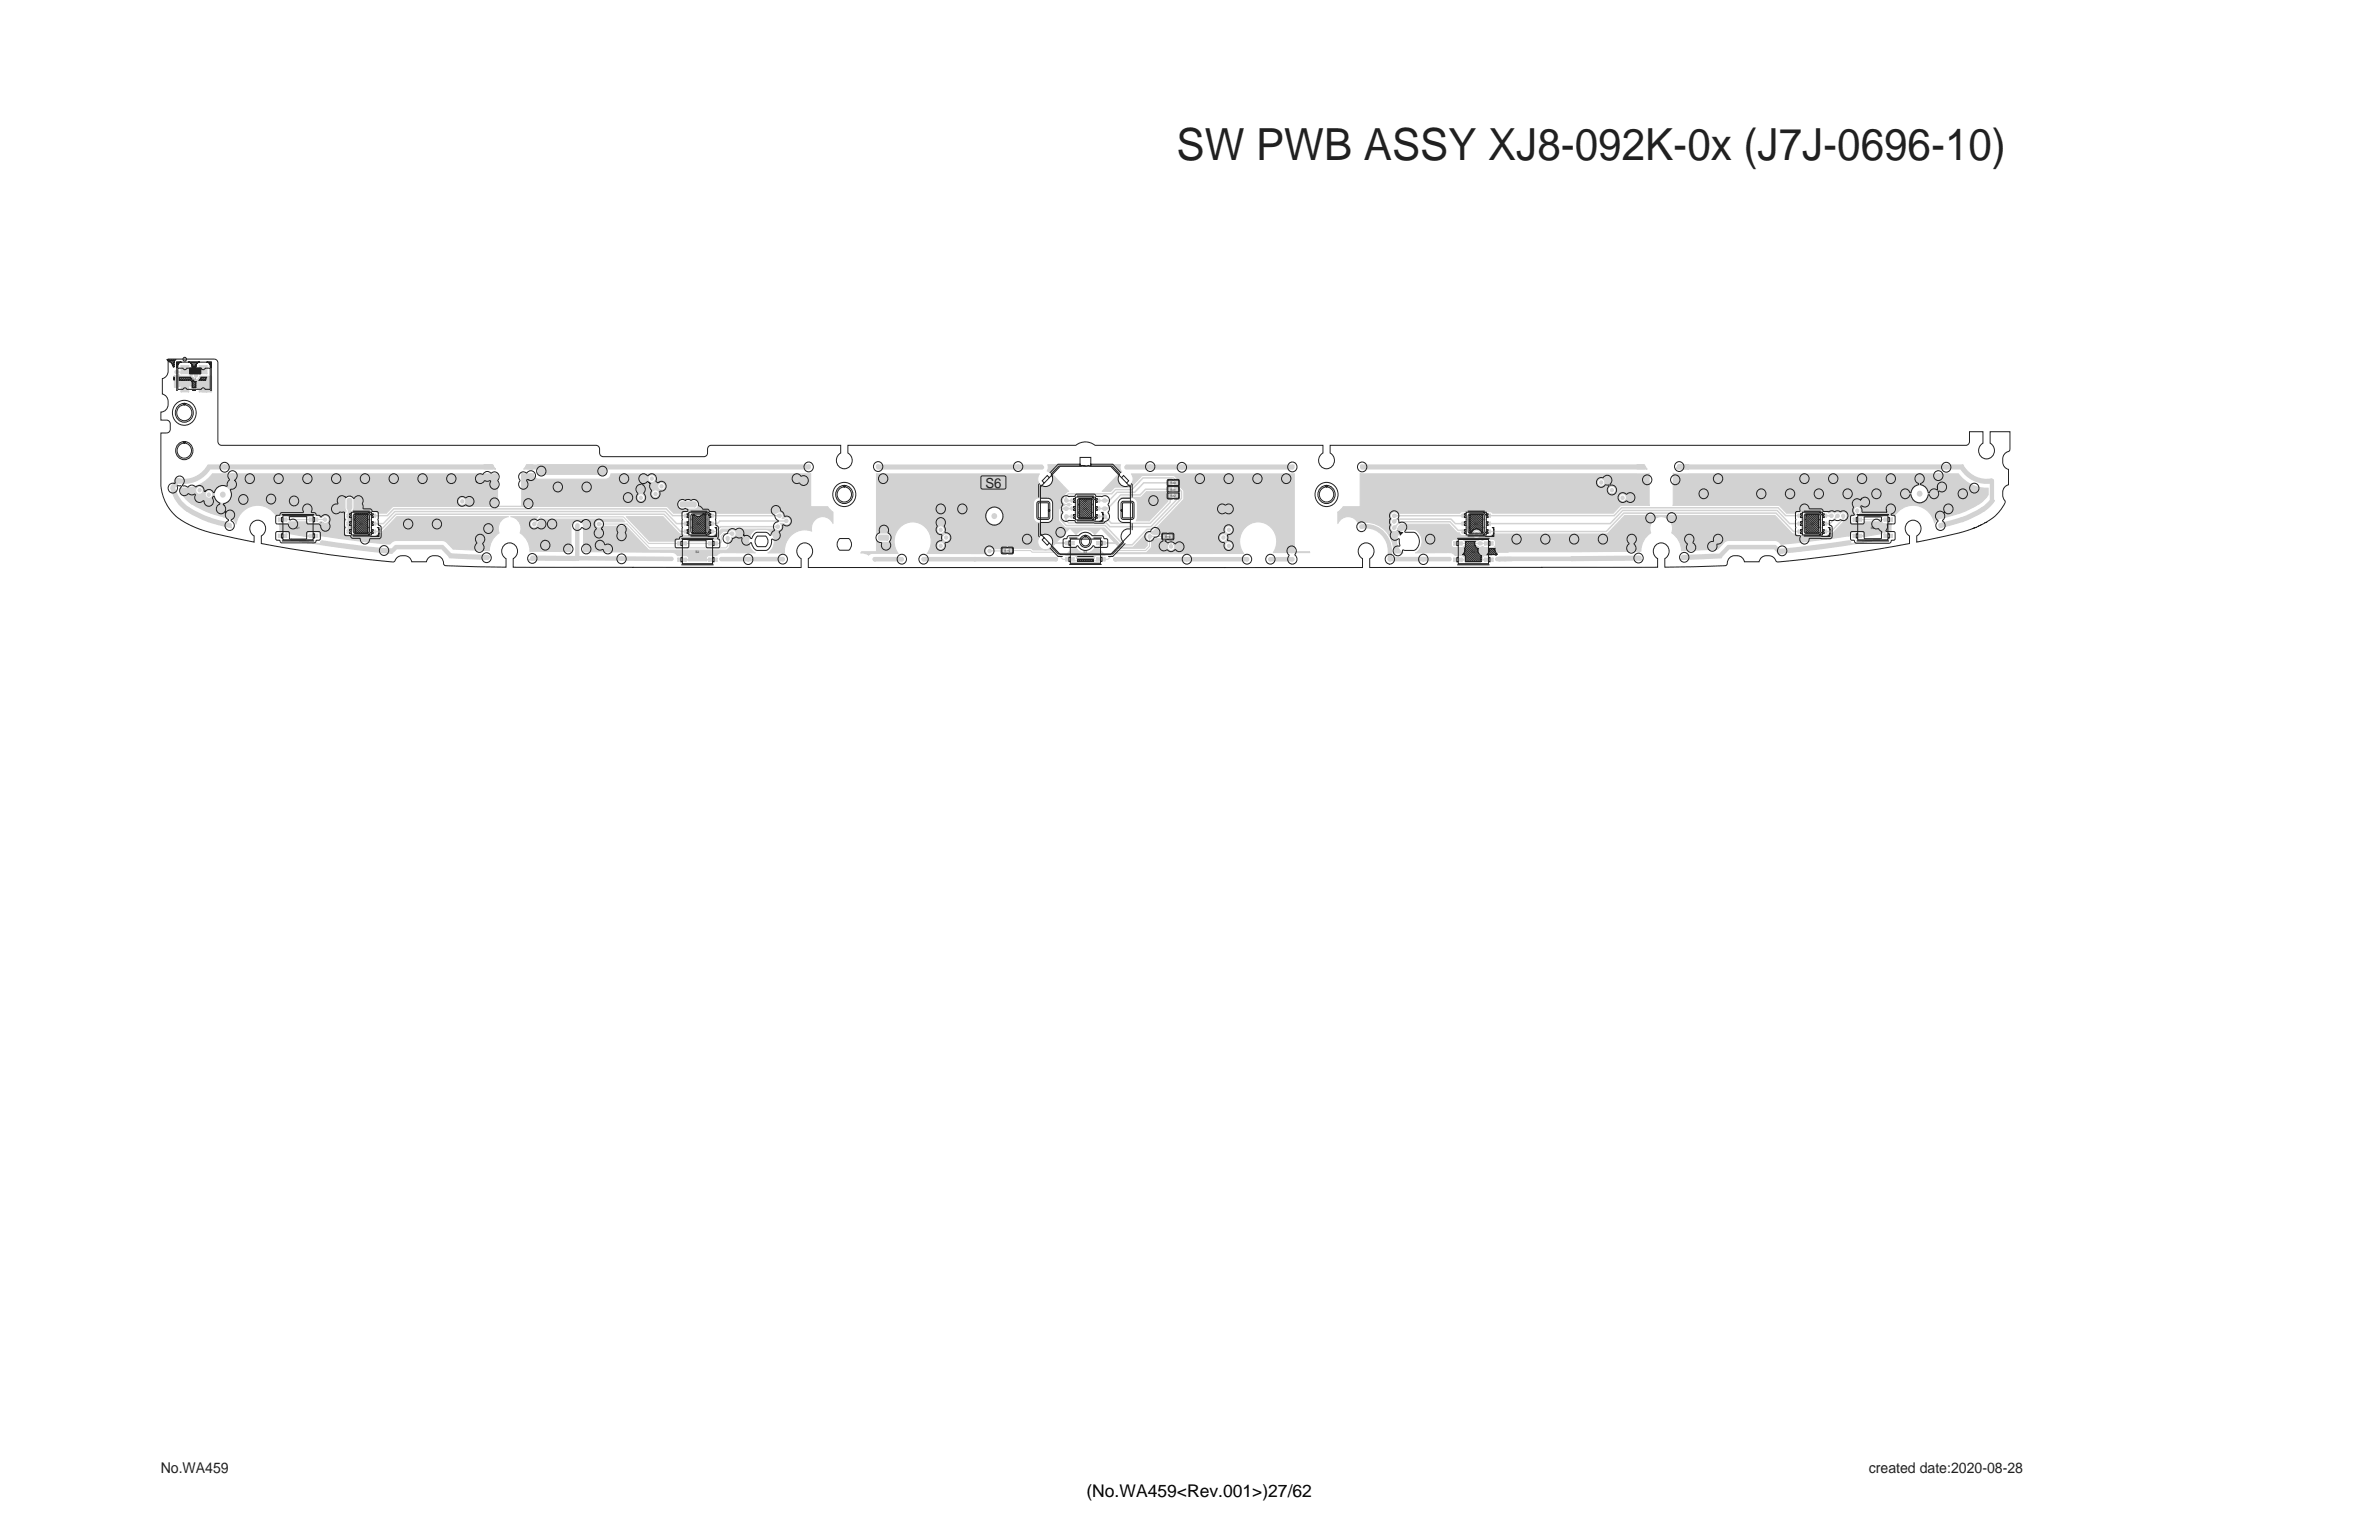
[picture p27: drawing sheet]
<svg xmlns="http://www.w3.org/2000/svg" width="432mm" height="279mm" viewBox="0 0 432 279" stroke-linecap="round" stroke-linejoin="round" font-family="sans-serif">
<defs><g id="words">
<text font-size="8" fill="#231f20" x="213.6" y="29">SW PWB ASSY XJ8-092K-0x (J7J-0696-10)</text>
<text font-size="3.2" x="197.2" y="271.6">(No.WA459&lt;Rev.001&gt;)27/62</text>
<g font-size="2.7" fill="#231f20">
<text x="29.2" y="267.2">No.WA459</text>
<text x="339.2" y="267.2">created date:2020-08-28</text>
</g>
<text font-size="2.5" fill="#231f20" x="178.9" y="88.5">S6</text>
<g font-size=".6" fill="#231f20">
<text x="34.8" y="69">IC1</text>
<text x="212.4" y="89">R31</text>
<text x="212.4" y="87.9">R30</text>
<text x="65.2" y="95.3">D1</text>
<text x="126.5" y="95.3">D2</text>
<text x="196.7" y="92.5">D3</text>
<text x="196.7" y="91.1">S6</text>
<text x="212.4" y="90.2">R32</text>
<text x="267.6" y="95.3">D4</text>
<text x="328.6" y="95.3">D5</text>
<text x="53.8" y="96">S1</text>
<text x="126.3" y="100.3">S2</text>
<text x="182.3" y="100.2">R15</text>
<text x="196.7" y="100.3">S3</text>
<text x="211.5" y="97.6">R19</text>
<text x="267.1" y="100.3">S4</text>
<text x="339.6" y="96">S5</text>
</g>
</g></defs>
<path d="M30.5 65.2h8.4h.3l.3 .4 .1 14.5a.67 .67 0 0 0 .6 .7h68h.2l.4 .4v1a.67 .67 0 0 0 .7 .7h18.3l.2-.1 .4-.4v-.9a.67 .67 0 0 1 .7-.7h23.5v1.4a1.5 1.5 0 0 0-.5 2.3 1.5 1.5 0 0 0 2.3 0 1.5 1.5 0 0 0-.5-2.3v-1.4h41.4a2.76 2.76 0 0 1 3.5 0h41.3v1.4a1.5 1.5 0 0 0-.5 2.3 1.5 1.5 0 0 0 2.3 0 1.5 1.5 0 0 0-.5-2.3v-1.4h115.4a.67 .67 0 0 0 .7-.7v-1.8h2.4v2.1l-.3 .2a1.5 1.5 0 0 0 0 2.3 1.5 1.5 0 0 0 2.2-.3 1.5 1.5 0 0 0-.6-2.2v-2.1h3.6v3.2l-.3 .4a1.77 1.77 0 0 0-1 1.7 1.77 1.77 0 0 0 1.1 1.6v2.8l-.4 .1a2.06 2.06 0 0 0-.3 2.8 5 5 0 0 1-2.1 3l-1.7 1.1-2 .9a44.3 44.3 0 0 1-8.1 2l-2.1 .5v-1.2a1.5 1.5 0 0 0 .5-2.3 1.5 1.5 0 0 0-2.3 0 1.5 1.5 0 0 0 .5 2.3v1.4l-12.4 2-9.2 1.1-2.3 .3-.3-.2a1.66 1.66 0 0 0-1.6-1 1.66 1.66 0 0 0-1.5 1.1h-2.7l-.1-.3a1.63 1.63 0 0 0-1.9-.8 1.63 1.63 0 0 0-1.1 1.6l-.2 .2h-.5l-10.6 .3v-1.6a1.5 1.5 0 0 0 .5-2.2 1.5 1.5 0 0 0-2.4 0 1.5 1.5 0 0 0 .6 2.2v1.6l-52.3 .1v-1.7a1.5 1.5 0 0 0 .5-2.2 1.5 1.5 0 0 0-2.3 0 1.5 1.5 0 0 0 .5 2.2v1.7h-100.6v-1.7l.3-.2a1.5 1.5 0 0 0 0-2.2 1.5 1.5 0 0 0-2.2 .3 1.5 1.5 0 0 0 .6 2.1v1.7l-52.2-.1v-1.6a1.5 1.5 0 0 0 .5-2.2 1.5 1.5 0 0 0-2.4 0 1.5 1.5 0 0 0 .5 2.2v1.6l-10.4-.2a.6 .6 0 0 1-.9-.5 1.6 1.6 0 0 0-1.4-1.4 1.6 1.6 0 0 0-1.7 1.1h-2.7l-.1-.3a1.78 1.78 0 0 0-3.1 .3l-4.4-.4-7.1-.8-12.6-2.1v-1.4l.4-.2a1.5 1.5 0 0 0-.1-2.3 1.5 1.5 0 0 0-2.2 .4 1.5 1.5 0 0 0 .6 2.1v1.2l-7-1.6-3.7-1.1a8.9 8.9 0 0 1-6.2-7.6v-9.5h1.1a.67 .67 0 0 0 .6-.7v-1l-.2-.5-.4-.2h-1.1v-1.4l.4-.1a1.79 1.79 0 0 0 .9-1.7 1.79 1.79 0 0 0-1-1.5v-2.8l.3-.1a1.38 1.38 0 0 0 .7-1.3zM32.3 73.7a1.06 1.06 0 0 1 1.3-.4l-.1 .1a1.42 1.42 0 0 0-1.3 2 1.42 1.42 0 0 0 2.4 .3 1.48 1.48 0 0 0-1.2-2.3v-.2a1.68 1.68 0 0 1 1.7 2.1 1.68 1.68 0 0 1-2.5 1.1 1.68 1.68 0 0 1-.3-2.7zM32.3 80.6a1.01 1.01 0 0 1 1.3-.4l-.1 .1a1.35 1.35 0 0 0-1.3 1.9 1.35 1.35 0 0 0 2.3 .4 1.41 1.41 0 0 0-1.1-2.3v-.2a1.62 1.62 0 0 1 1.6 2 1.62 1.62 0 0 1-2.3 1.1 1.62 1.62 0 0 1-.4-2.6zM137.5 97.3h1.5a1.27 1.27 0 0 1 0 1.9h-1.5a1.27 1.27 0 0 1 0-1.9zM152.1 88.5a1.01 1.01 0 0 1 1.3-.3l-.1 .1a1.35 1.35 0 0 0-1.3 1.9 1.35 1.35 0 0 0 2.3 .3 1.41 1.41 0 0 0-1.1-2.2v-.2a1.62 1.62 0 0 1 1.6 2 1.62 1.62 0 0 1-2.4 1 1.62 1.62 0 0 1-.3-2.6zM152.4 97.7h1.7a1.42 1.42 0 0 1 0 2.1h-1.7a1.42 1.42 0 0 1 0-2.1zM188.4 91l1.8-.1 .3 .3v1.4l-.1 .1-.1-.1-.1-1.3-1.6-.1-.1 .2v2.5h1.7l.1-1.3 .1-.1 .1 .1v1.2l-.2 .4h-1.7l-.4-.2v-2.6zM196.4 97.3l.6-.2 .1 .3a.8 .8 0 0 0-.9 .7 .8 .8 0 0 0 .7 .9 .8 .8 0 0 0 .9-.8 .87 .87 0 0 0-.9-.8v-.2a1.08 1.08 0 0 1 1.1 1.4 1.08 1.08 0 0 1-1.7 .5 1.08 1.08 0 0 1 .1-1.8zM203.7 91l1.7-.1 .4 .3v2.6l-.2 .4h-1.7l-.4-.2v-1.4l.1-.1 .1 .1 .1 1.3 1.6 .1 .2-.2-.1-2.5h-1.7l-.1 1.3-.1 .1-.1-.1v-1.2zM239.7 88.5a1.01 1.01 0 0 1 1.2-.3v.1a1.35 1.35 0 0 0-1.3 1.9 1.35 1.35 0 0 0 2.2 .3 1.41 1.41 0 0 0-1.1-2.2v-.2a1.62 1.62 0 0 1 1.7 2 1.62 1.62 0 0 1-2.4 1 1.62 1.62 0 0 1-.3-2.6z" fill="none" stroke="#231f20" stroke-width=".18"/>
<g fill="#d1d2d4">
<path d="M183.3 99.8h3.7l.4 .3h4.3l1.3 1.3 .6 .1-.7 .1-1.3-1.3h-4.3l-.3-.3h-3.6z"/>
<path d="M208.3 97.4l.3 .2 .2-.2 .2 .1-.3 .4-.1 1.3-.1-1.3z"/>
<path d="M200.5 101.4h.6l1.5-1.6h5.3l.7-.7h.1l-.8 .9h-5.2l-1.6 1.6h-.5z"/>
<path d="M208.7 97l.5 .2h2v.1v.1h-2l-.4 .3-.1-.2 .2-.2z"/>
<path d="M194.1 101.7l5.7-.1 .1 .2-.1 .1h-5.6z"/>
<path d="M96.8 94.7l.5-.1 .8-.9h.2v.1l-.9 .9-.1 .5h-.1l-.1-.4-.2 .1z"/>
<path d="M98.1 93.7h15l4.7 4.8h6l.1 .1-.1 .1h-6.1l-4.6-4.8h-14.9z"/>
<path d="M131.4 96.7h1l.4-.3v.2l-.2 .2 .3 .2-.1 .1-.4-.2h-1z"/>
<path d="M129.3 98.5h1.3l.2-.2v-1l.7-.6-.5 .7v1l-.3 .3h-1.3z"/>
<path d="M123.7 98.5h5.7l.1 .1-.1 .1h-5.6z"/>
<path d="M179.7 99.6l.4 .2h1.9l.1 .1-.1 .1h-1.9l-.4 .3v-.1l.2-.3z"/>
<path d="M333.2 93.4h.2l-.1 .4 .4-.1v.2l-.5 .2-.9 1h-.2v-.2l.9-1z"/>
<path d="M331 94.9h1.2l.1 .1-.1 .1h-1.1z"/>
<path d="M334.3 93.6h.1l.2 .2 .1-.2h.2l-.3 .6h-.1z"/>
<path d="M331 96.3h1.3l2.2-2.3h.2v.2l-2.3 2.4h-1.3z"/>
<path d="M331 93.5l.9-.1 .4-.2 .2 .2-.3 .2 .3 .2-.2 .1-.4-.2h-.8z"/>
<path d="M270 96.3h21.5l3.2-3.4h27.7l3.2 3.4h1.2l.1 .1-.1 .2h-1.3l-3.2-3.4h-27.5l-3.3 3.4h-21.4z"/>
<path d="M270 94.9h22.2l2.3-2.4h28.1l2.3 2.4h1.9l.1 .1-.1 .1h-2l-2.3-2.4h-27.9l-2.3 2.4h-22.2z"/>
<path d="M270 93.5l22.9-.1 1.4-1.4h28.4l1.5 1.4h2.6l.1 .2-.1 .1h-2.7l-1.4-1.4h-28.3l-1.4 1.4h-22.9z"/>
<path d="M130.7 95.5l10-.1 .4-.2 .1 .2-.2 .2 .2 .2-.1 .1-.4-.2h-9.9z"/>
<path d="M129 96.3h.9l.8-.8h.2v.2l-.9 .9h-1z"/>
<path d="M193.2 93.8l.3 .1 .3-.1-.2 .7h-.2z"/>
<path d="M193.4 94.3h.2l.4 .4h6.8l.7 .7h7.3l4.6-4.8v-.7l.3 .1-.1 .8-4.7 4.9h-7.4l-.8-.7h-6.8l-.5-.5z"/>
<path d="M193.5 93.4l1 .2 .1 .1-1 .4-.1-.2 .2-.2-.2-.2z"/>
<path d="M130.6 94.4h11.6l.5-.2 .1 .2-.3 .1 .3 .3-.1 .1-.5-.2h-11.6z"/>
<path d="M129 94.9h1.1l.5-.5 .2 .1-.6 .6h-1.2z"/>
<path d="M192.8 92.2l.6-.3 .1 .2-.3 .2 .3 .1-.1 .2-.6-.2z"/>
<path d="M192.8 92.2l.2 .1-.3 .4v1.6l.9 .9h7.1l3.3 3.5h1.4l2.7-2.8h.9l5.3-5.5v-1.2l-.3-.3h-.6v-.2l.7-.1 .5 .6-.1 1.3-5.3 5.6-1 .1-2.7 2.8-1.7-.1-3.3-3.4h-7l-1.1-1.1v-1.8z"/>
<path d="M193.5 91.9l1 .2 .1 .2-1 .3-.1-.2 .2-.1-.2-.2z"/>
<path d="M252.9 95.4l.4-.1 .7-.7h.2v.2l-.7 .7-.1 .4h-.2v-.3h-.3z"/>
<path d="M254 94.6l9.2-.1 1.5 1.6h.7l.1 .1-.1 .2h-.8l-1.5-1.6h-9z"/>
<path d="M200.7 93.5h.2l.1 .5 .8 .8v.2h-.2l-.8-.8-.4-.1v-.2h.3z"/>
<path d="M201.6 94.8h7.1l3.6-3.7v-1.2l.2-.1v1.4l-3.7 3.9h-7.1z"/>
<path d="M199.5 93.6h.5l.4-.3 .1 .2-.2 .2 .2 .2-.1 .2-.4-.3h-.4z"/>
<path d="M252.9 94.3l.6-.3 .1 .2-.3 .7-.1-.2v-.2h-.3z"/>
<path d="M253.4 94.1l10-.1 .8 .9h1.6l.1 .1-.1 .1h-1.7l-.8-.8h-9.8z"/>
<path d="M200.6 91.9h.1l.5 .4-.5 .3-.2-.1 .3-.2-.2-.2z"/>
<path d="M203.3 89.7h3.6l1-1.1h4.5l.1 .2-.1 .1h-4.4l-1 1h-3.5l-2.3 2.5h-.2v-.2z"/>
<path d="M199.5 92.2l.5-.1 .4-.2 .1 .2-.2 .2 .2 .2-.1 .1-.4-.2h-.4z"/>
<path d="M202.7 89.2h3.2l1.7-1.7h4.8l.1 .1-.1 .1h-4.8l-1.6 1.7-3.2 .1-1.4 1.4h-.2v-.2z"/>
<path d="M200.6 90.5l.8 .2v.2l-.8 .3v-.2l.2-.2-.2-.1z"/>
<path d="M199.5 90.7h.5l.4-.3 .1 .3-.2 .1 .2 .3-.1 .1-.4-.2h-.4z"/>
<path d="M253.1 93.2l.5 .2h12.1l.2 .2-.2 .1h-12.1l-.4 .2-.1-.2 .2-.1-.2-.2z"/>
<path d="M129 93.5l11.9-.1 .5-.2 .1 .2-.3 .2 .3 .2-.1 .1-.5-.2h-11.8z"/>
<path d="M193.4 90h.2l.2 .8h-.2l-.1-.2-.2 .2h-.1z"/>
<path d="M193.8 89.5h7.9l.8-.8h2.9l2.1-2.1h5.4l.5 .4-.1 .5-.4-.7h-5.4l-2 2.2h-3l-.7 .7h-7.8l-.4 .5h-.2v-.2z"/>
<path d="M193.5 90.5l1 .2 .1 .1-1 .4-.1-.2 .2-.2-.2-.1z"/>
<path d="M67.7 96.3h1.1l3.1-3.1h48.6l3.1 3.1h1.1l.1 .1-.1 .2h-1.2l-3-3.2h-48.6l-3 3.2h-1.1z"/>
<path d="M67.7 94.9h1.8l2.2-2.2h49l2.2 2.2h1.8l.1 .1-.1 .1h-2l-2-2.2h-49l-2.1 2.2h-1.8z"/>
<path d="M67.7 93.5l2.5-.1 1.3-1.2h49.4l1.2 1.2h2.6l.1 .2-.1 .1h-2.7l-1.1-1.2h-49.4l-1.1 1.2h-2.6z"/>
<path d="M212.5 97.6h.2v1l.2 .4-.1 .1-.2-.2-.2 .2-.2-.1 .3-.4z"/>
<path d="M337 94.2h5.7l.1 .1-.1 .1h-5.6z"/>
<path d="M336.8 92.7l.3 .2 .2-.2 .2 .1-.3 .4-.1 1.2-.1-1.2z"/>
<path d="M108.8 94.8l.4 .2h4.6l.1 .1-.1 .1h-4.6l-.3 .2-.1-.1 .2-.3z"/>
<path d="M131.8 97.8l.2 .2 .3-.2 .1 .1-.2 .4-.1 .9-.1-.9z"/>
<path d="M113.7 95h.2l4 4.3h13.8l.3-.3 .2 .1-.4 .4h-13.9l-4.2-4.4z"/>
<path d="M268.8 98.3l.4 .2h1l.1 .1-.1 .1h-1l-.4 .3-.1-.2 .3-.2z"/>
<path d="M264.5 98.5h3.6l.4-.3 .1 .2-.2 .2 .2 .2-.1 .1-.4-.2h-3.5z"/>
<path d="M57.6 94.2l.9-.1 .4-.2 .1 .1-.2 .3 .2 .2-.1 .1-.4-.2h-.8z"/>
<path d="M51.2 94.2h5.7l.1 .1-.1 .1h-5.6z"/>
<path d="M35.4 66.5l.9 .2v.2l-.9 .2 .2-.3z"/>
<path d="M32.1 67.2l.8 .2v.2l-.8 .2 .2-.3z"/>
<path d="M159.5 97.1l1.5-.1a.54 .54 0 0 1 .4 .6 .54 .54 0 0 1-.5 .5l.3-.4v-.4l-1.5-.1-.2 .2 .1 .4 1.4 .1 .1 .1-.1 .1h-1.3a.61 .61 0 0 1-.2-1z"/>
<path d="M159.6 97.1h1.6l.1 .3v.4l-.3 .2-1.4-.1-.2-.5z"/>
<path d="M123.5 91h2.6a.54 .54 0 0 1 .4 .5 .54 .54 0 0 1-.5 .5l.3-.4-.1-.4h-.1h-2.4l-.2 .2 .1 .4 .1 .1h2.4l.1 .1-.1 .1h-2.4a.61 .61 0 0 1-.2-1.1z"/>
<path d="M123.6 91.1h2.5l.2 .1 .1 .4-.3 .4h-2.4l-.3-.4z"/>
<path d="M63.1 90.4a.57 .57 0 0 1 .9 .4v1.3l-.1 .2-.3 .2-.1-.1 .3-.3v-1.3l-.2-.3-.4 .1-.1 .2v1.3l.1 .2 .4 .1v.1a.48 .48 0 0 1-.7-.4v-1.3z"/>
<path d="M63.2 90.5h.5l.2 .3v1.3l-.3 .3h-.4l-.2-.3v-1.3z"/>
<path d="M63.2 91.7a.41 .41 0 0 1 .6 .3v1.6a.33 .33 0 0 1-.4 .3 .33 .33 0 0 1-.3-.3l-.1-1.6z"/>
<path d="M63.2 93.3a.33 .33 0 0 1 .5 .3v1.4a.33 .33 0 0 1-.3 .3 .33 .33 0 0 1-.3-.3v-1.4z"/>
<path d="M63.2 94.7a.33 .33 0 0 1 .5 .3v1.4a.33 .33 0 0 1-.3 .4 .33 .33 0 0 1-.3-.4v-1.4z"/>
<path d="M31 88.5h.2a7.3 7.3 0 0 0 2.9 4.2l-.1 .2a6.2 6.2 0 0 1-3-4.4z"/>
<path d="M31.8 86.8l.7 .1a.44 .44 0 0 1 .5 .5 .44 .44 0 0 1-.7 .3l-.1 .3-.5 .6a.4 .4 0 0 1-.6 0 .4 .4 0 0 1 0-.5l.5-.5v-.4z"/>
<path d="M31.2 88a.39 .39 0 0 1 .6 .3 6.3 6.3 0 0 0 2.7 3.9 .4 .4 0 0 1-.1 .5 .4 .4 0 0 1-.5 0 6.1 6.1 0 0 1-2.9-4.6z"/>
<path d="M32.5 86.8a5.2 5.2 0 0 0 5.3-2.5h3l.1 .1-.1 .2h-2.9a4.9 4.9 0 0 1-5.4 2.5z"/>
<path d="M31.8 86.7l.9 .1 .1 .2-.2 .1-.7-.1z"/>
<path d="M32.4 87l.2-.1a5 5 0 0 0 5.2-2.5h3a.41 .41 0 0 1 .4 .4 .41 .41 0 0 1-.4 .4h-2.6a5.5 5.5 0 0 1-5.8 2.4 .42 .42 0 0 1 0-.6z"/>
<path d="M285.2 100.9l12.4-.1a.41 .41 0 0 1 .4 .4 .41 .41 0 0 1-.4 .4l-12.2 .1a.41 .41 0 0 1-.4-.3 .41 .41 0 0 1 .2-.5z"/>
<path d="M271.9 101h13.4a.41 .41 0 0 1 .4 .4 .41 .41 0 0 1-.4 .4h-13.2a.41 .41 0 0 1-.4-.3 .41 .41 0 0 1 .2-.5z"/>
<path d="M215.2 101.1l11.1-.1a.41 .41 0 0 1 .4 .5 .41 .41 0 0 1-.4 .4h-10.9a.41 .41 0 0 1-.4-.3 .41 .41 0 0 1 .2-.5z"/>
<path d="M230.4 101.1l4.2-.1a.41 .41 0 0 1 .4 .5 .41 .41 0 0 1-.4 .4h-4a.41 .41 0 0 1-.4-.3 .41 .41 0 0 1 .2-.5z"/>
<path d="M252.1 101.1l6.2-.1a.41 .41 0 0 1 .4 .4 .41 .41 0 0 1-.4 .5h-6a.41 .41 0 0 1-.4-.4 .41 .41 0 0 1 .2-.4z"/>
<path d="M246.9 95.2a4.7 4.7 0 0 1 5.8 4.8v1.4a.39 .39 0 0 1-.4 .5 .39 .39 0 0 1-.4-.5 5.3 5.3 0 0 0-1.2-4.3 3.8 3.8 0 0 0-3.6-1.1 .41 .41 0 0 1-.4-.3 .41 .41 0 0 1 .2-.5z"/>
<path d="M176.8 101.1l14.9-.1a.41 .41 0 0 1 .3 .5 .41 .41 0 0 1-.3 .4h-14.7a.41 .41 0 0 1-.4-.3 .41 .41 0 0 1 .2-.5z"/>
<path d="M202.2 101.1l13.2-.1a.41 .41 0 0 1 .4 .5 .41 .41 0 0 1-.4 .4h-13a.41 .41 0 0 1-.4-.3 .41 .41 0 0 1 .2-.5z"/>
<path d="M258.1 101.1l5-.1a.41 .41 0 0 1 .4 .4 .41 .41 0 0 1-.4 .4l-4.8 .1a.41 .41 0 0 1-.3-.4 .41 .41 0 0 1 .1-.4z"/>
<path d="M167.4 101.1l9.6-.1a.41 .41 0 0 1 .3 .5 .41 .41 0 0 1-.3 .4h-9.4a.41 .41 0 0 1-.4-.3 .41 .41 0 0 1 .2-.5z"/>
<path d="M158.6 101.1l5.1-.1a.41 .41 0 0 1 .4 .5 .41 .41 0 0 1-.4 .4h-4.9a.41 .41 0 0 1-.4-.3 .41 .41 0 0 1 .2-.5z"/>
<path d="M135.6 101.1l6.5-.1a.41 .41 0 0 1 .4 .4 .41 .41 0 0 1-.4 .5h-6.3a.41 .41 0 0 1-.4-.4 .41 .41 0 0 1 .2-.4z"/>
<path d="M130.7 101.1l5.1-.1a.41 .41 0 0 1 .4 .4 .41 .41 0 0 1-.4 .5l-4.9-.1a.41 .41 0 0 1-.4-.3 .41 .41 0 0 1 .2-.4z"/>
<path d="M273 101.1l1.3-.1a.41 .41 0 0 1 .4 .4 .41 .41 0 0 1-.4 .4h-1.1a.41 .41 0 0 1-.4-.3 .41 .41 0 0 1 .2-.4z"/>
<path d="M271.5 101.1l1.7-.1a.41 .41 0 0 1 .4 .4 .41 .41 0 0 1-.4 .4h-1.5a.41 .41 0 0 1-.3-.3 .41 .41 0 0 1 .1-.4z"/>
<path d="M322.8 100.2l.7-.1 .2 .2-.2 .2h-.6z"/>
<path d="M323.4 100.2a244.7 244.7 0 0 0 17.7-2.5l.2 .3a169.2 169.2 0 0 1-17.9 2.4z"/>
<path d="M305.2 100.7l6.9-.3 1.4-1.4 .2-.2h8.5l.8 .8a.43 .43 0 0 1 .6 .2 .43 .43 0 0 1-.4 .6l-.5-.1-.7-.6h-8.1l-1.5 1.5-7 .3a.41 .41 0 0 1-.3-.3 .41 .41 0 0 1 .1-.5z"/>
<path d="M323 99.6l12.6-1.6a.41 .41 0 0 1 .4 .4 .41 .41 0 0 1-.3 .4l-6.8 1-5.7 .6a.41 .41 0 0 1-.4-.3 .41 .41 0 0 1 .2-.5z"/>
<path d="M305.3 101.3l7.1-.3 .2 .1-.2 .2-6.9 .3-.2-.1z"/>
<path d="M58.3 98.1l11.8 1.4a.41 .41 0 0 1 .3 .4 .41 .41 0 0 1-.4 .4l-11.6-1.5a.42 .42 0 0 1-.3-.3 .42 .42 0 0 1 .2-.4z"/>
<path d="M81.5 100.4l7.1 .3a.41 .41 0 0 1 .4 .4 .41 .41 0 0 1-.4 .4l-6.8-.3a.42 .42 0 0 1-.4-.3 .42 .42 0 0 1 .1-.5z"/>
<path d="M69.8 99.5h1.3l.8-.7h8.4l.3 .2 1.4 1.5a.4 .4 0 0 1 0 .6 .4 .4 0 0 1-.5 0l-1.4-1.4h-8.1l-.6 .6h-1.4a.41 .41 0 0 1-.4-.3 .41 .41 0 0 1 .2-.5z"/>
<path d="M52.8 97.7h.1a247.5 247.5 0 0 0 16.9 2.4v.2a162.2 162.2 0 0 1-17-2.3z"/>
<path d="M69.6 100.1l1.6 .1 .1 .1-.2 .2-1.4-.1z"/>
<path d="M285.1 101.5l12.5-.1 .2 .1-.2 .2-12.4 .1z"/>
<path d="M81.5 101l7.1 .3 .1 .1-.1 .2-7-.3z"/>
<path d="M360 92.5l.8-.6 1.1-1.2 .2 .1a5.6 5.6 0 0 1-2.1 2.1l-.1-.2z"/>
<path d="M361.3 86.9a.39 .39 0 0 1 .6 .4v3.5a4.6 4.6 0 0 1-2 2 .41 .41 0 0 1-.4-.3 .41 .41 0 0 1 .2-.5l1.5-1.3v-3.4z"/>
<path d="M356.1 84.3l.1-.1a5.2 5.2 0 0 0 5.4 2.6v.2a1.98 1.98 0 0 1-1.7 .2 5.1 5.1 0 0 1-3.9-2.8z"/>
<path d="M356 84.7h.4a5.4 5.4 0 0 0 5.3 2.2 .42 .42 0 0 1 .2 .5 .42 .42 0 0 1-.3 .3 5.4 5.4 0 0 1-5.8-2.6z"/>
<path d="M99 84.4h9.3a.41 .41 0 0 1 .4 .4 .41 .41 0 0 1-.4 .4h-9.1a.41 .41 0 0 1-.4-.3 .41 .41 0 0 1 .2-.5z"/>
<path d="M109.7 84.4h37.1a.41 .41 0 0 1 .4 .4 .41 .41 0 0 1-.4 .4h-36.9a.41 .41 0 0 1-.3-.3 .41 .41 0 0 1 .1-.5z"/>
<path d="M95.5 84.2l1.3 .1v.8h-.3l.1-.7h-1l-.4 .7-.2 .1z"/>
<path d="M95.1 85h1.5l.1 .1-.1 .1h-1.5z"/>
<path d="M95.6 84.3h1.1v.8h-1.6z"/>
<path d="M87.8 84.3l1.7-.1 .5 .9-.2 .1-.4-.8h-1.5v.6h2l.1 .1-.1 .1h-2l-.2-.2z"/>
<path d="M87.8 84.3h1.6l.5 .8h-2z"/>
<path d="M297 84.3l1.5-.1 .5 1h-.2l-.4-.8h-1.2v.6h1.7l.1 .2-1.9-.1z"/>
<path d="M297.1 84.3h1.4l.4 .8h-1.7z"/>
<path d="M304.5 84.2l2.1 .1v.8h-.3l.1-.7h-1.8l-.3 .6h2.1l.1 .1-.1 .1h-2.4z"/>
<path d="M304.6 84.3h1.9v.7l-.1 .1h-2.3z"/>
<path d="M40.7 84.3h48.6l.2 .1-.2 .2h-48.5z"/>
<path d="M40.6 84.4h48.6a.41 .41 0 0 1 .4 .4 .41 .41 0 0 1-.4 .4h-48.4a.41 .41 0 0 1-.4-.3 .41 .41 0 0 1 .2-.5z"/>
<path d="M304.7 84.3h48.6l.1 .1-.1 .2h-48.5z"/>
<path d="M353.1 84.3h3.2l.1 .1-.1 .2h-3z"/>
<path d="M304.6 84.4h48.7a.41 .41 0 0 1 .3 .4 .41 .41 0 0 1-.3 .4h-48.5a.41 .41 0 0 1-.4-.3 .41 .41 0 0 1 .2-.5z"/>
<path d="M353.1 84.4h2.8a.41 .41 0 0 1 .4 .4 .41 .41 0 0 1-.4 .4h-2.6a.41 .41 0 0 1-.4-.3 .41 .41 0 0 1 .2-.5z"/>
<path d="M351.9 95.6l.4-.1 .1 .1-.4 .3z"/>
<path d="M352.1 95.5l4.1-1.1 .2 .1-.1 .2-4 1.1h-.1z"/>
<path d="M112.6 101h9.3a.41 .41 0 0 1 .4 .4 .41 .41 0 0 1-.4 .4l-9.1-.1a.41 .41 0 0 1-.4-.3 .41 .41 0 0 1 .2-.4z"/>
<path d="M352 95l4.1-1.2a.41 .41 0 0 1 .5 .3 .41 .41 0 0 1-.3 .5l-4.1 1.1a.41 .41 0 0 1-.4-.3 .41 .41 0 0 1 .2-.4z"/>
<path d="M247 84.4h51.3a.41 .41 0 0 1 .4 .4 .41 .41 0 0 1-.4 .4h-51.1a.41 .41 0 0 1-.3-.3 .41 .41 0 0 1 .1-.5z"/>
<path d="M184.6 84.4h4.5a.41 .41 0 0 1 .4 .4 .41 .41 0 0 1-.4 .4h-4.3a.41 .41 0 0 1-.4-.3 .41 .41 0 0 1 .2-.5z"/>
<path d="M95.6 84.4h2a.41 .41 0 0 1 .4 .4 .41 .41 0 0 1-.4 .4h-1.8a.41 .41 0 0 1-.4-.3 .41 .41 0 0 1 .2-.5z"/>
<path d="M34 92h.3l2.1 1.2 1.7 .7a.41 .41 0 0 1 .2 .5 .41 .41 0 0 1-.5 .2 16.2 16.2 0 0 1-4-2v-.2z"/>
<path d="M37.7 93.9l.3-.1 1.5 .5a1.51 1.51 0 0 1 1.2 .4 .4 .4 0 0 1-.1 .5 .4 .4 0 0 1-.4 .1l-1.4-.4a1.51 1.51 0 0 1-1.2-.5v-.4z"/>
<path d="M40.2 94.6l.2-.1 1.4 .4a.41 .41 0 0 1 .3 .5 .41 .41 0 0 1-.5 .3l-1.3-.4a.42 .42 0 0 1-.3-.3 .42 .42 0 0 1 .2-.4z"/>
<path d="M96.4 100.9h8a.41 .41 0 0 1 .4 .4 .41 .41 0 0 1-.4 .4l-7.8-.1a.41 .41 0 0 1-.4-.3 .41 .41 0 0 1 .2-.4z"/>
<path d="M104.2 100.9h8.6a.41 .41 0 0 1 .4 .4 .41 .41 0 0 1-.4 .4h-8.4a.41 .41 0 0 1-.4-.3 .41 .41 0 0 1 .2-.5z"/>
<path d="M355.8 93.9l2.3-1 1.7-.9a.41 .41 0 0 1 .4 .2 .41 .41 0 0 1-.1 .5l-1.1 .7a7.1 7.1 0 0 1-3.1 1.2 .42 .42 0 0 1-.1-.7z"/>
<path d="M214.3 84.4h20.3a.41 .41 0 0 1 .4 .4 .41 .41 0 0 1-.4 .4h-20.1a.41 .41 0 0 1-.4-.3 .41 .41 0 0 1 .2-.5z"/>
<path d="M208.6 84.4h5.9a.41 .41 0 0 1 .4 .4 .41 .41 0 0 1-.4 .4h-5.7a.41 .41 0 0 1-.4-.3 .41 .41 0 0 1 .2-.5z"/>
<path d="M204.2 84.4h4.6a.41 .41 0 0 1 .4 .4 .41 .41 0 0 1-.4 .4h-4.4a.41 .41 0 0 1-.4-.3 .41 .41 0 0 1 .2-.5z"/>
<path d="M159.2 84.4h25.6a.41 .41 0 0 1 .4 .4 .41 .41 0 0 1-.4 .4h-25.4a.41 .41 0 0 1-.4-.3 .41 .41 0 0 1 .2-.5z"/>
<path d="M208.7 84.3h5.8l.2 .1-.2 .2h-5.7z"/>
<path d="M204.3 84.3h4.5l.1 .1-.1 .2h-4.4z"/>
<path d="M184.7 84.3h4.4l.2 .1-.2 .2h-4.3z"/>
<path d="M159.3 84.3h25.5l.2 .1-.2 .2h-25.4z"/>
<path d="M104.4 95.3h.6l.2 .2v6l-.2 .2-.1-.1 .1-.1v-6h-.4v6l.5 .1-.5 .1-.2-.2z"/>
<path d="M104.5 95.4l.6 .1v6l-.1 .1-.5-.1z"/>
<path d="M96.5 101.4h7.9l.2 .2-.2 .2-7.8-.1z"/>
<path d="M97.5 84.3h49.3l.1 .1-.1 .2h-49.2z"/>
<path d="M146.7 84.3h.3l.2 .1-.1 .2h-.3z"/>
<path d="M40.2 95.1l1.5 .3 .1 .2-.2 .2-.7-.2a.68 .68 0 0 1-.8-.3z"/>
<path d="M41.5 95.5h.5l.1 .3h-.5z"/>
<path d="M95.9 101.4h.7l.2 .1-.2 .2h-.6z"/>
<path d="M214.4 84.3h20.2l.1 .1-.1 .2h-20.1z"/>
<path d="M234.5 84.3h.3l.2 .1-.2 .2h-.2z"/>
<path d="M246.9 84.3h.3l.2 .1v.2h-.4z"/>
<path d="M247.1 84.3h51.2l.2 .1-.2 .2h-51.1z"/>
<path d="M297.5 101.4h.5l.2 .1-.2 .2h-.4z"/>
<path d="M305 101.3h.4l.2 .1-.1 .2h-.4z"/>
<path d="M95.5 84.3h2.1l.2 .1-.2 .2h-1.9z"/>
<path d="M97.6 84.3l12.4-.1 .1 .1v1.7l-.2 .1v-1.7h-12.1v1.6h12.1l.1 .1-.1 .1h-12.1l-.2-.2z"/>
<path d="M97.7 84.3h12.3v1.7l-.1 .1h-12.1l-.1-.1z"/>
<path d="M33.9 92.6l.2-.1 1.6 .9 2.2 1 .1 .3a11.9 11.9 0 0 1-4.2-2z"/>
<path d="M37.7 94.4l2.6 .7 .1 .2-.2 .1-1.4-.4-1-.3z"/>
<path d="M356.1 94.5l2.3-1.1 1.6-.9 .2 .2a11.8 11.8 0 0 1-4.1 2z"/>
<path d="M128.3 100.9l.4-.2h1.3a.85 .85 0 0 1 1.1-.4l-.1 .1a1.08 1.08 0 0 0-.9 .5l-1.6 .1-.3 .8-.1-.5z"/>
<path d="M131 100.2h4.8l.1 .1-.1 .1h-4.8z"/>
<path d="M135.7 100.2h1.4v.1l-.1 .1h-1.2z"/>
<path d="M96.8 85.9h.1a.97 .97 0 0 0 .9 .9h12.1a1.2 1.2 0 0 0 1-.9l36.2-.1 .1 .1 .1 5.9 3 .1 1 1v2.1l-.1 .1a2.02 2.02 0 0 0-2.6-1.1 2.02 2.02 0 0 0-1.2 2.4 3.7 3.7 0 0 0-4.9 4h-3.1l-.1-.1a2.36 2.36 0 0 0-.1-4.1h-1.7a2.23 2.23 0 0 0-.7 3.8l.3 .2v.2a2.42 2.42 0 0 1-1.3-2.3 2.42 2.42 0 0 1 1.4-2.1h1.8a2.35 2.35 0 0 1 1.3 3.5l-.6 .7h2.6a3.8 3.8 0 0 1 4.9-4 2.16 2.16 0 0 1 1.3-2.4 2.16 2.16 0 0 1 2.6 .8v-1.6l-.9-1h-2.9l-.2-.1-.1-5.9-36 .1a1.06 1.06 0 0 1-1.1 .9h-12.1a1.06 1.06 0 0 1-1.1-1z"/>
<path d="M32.7 88.5a6.7 6.7 0 0 0 5.9-2.6h51.3l.4-.1 .1 .1v5.8l.1 .1 4.1-.1v-5.9l2.2 .1 .1 .1-.3 .1-1.8-.1v5.7l-.3 .3h-4l-.2-.2-.1-5.8-51.6 .1a6.5 6.5 0 0 1-5.8 2.6l-.2 .1z"/>
<path d="M32.6 88.6h.1a5.6 5.6 0 0 0 2.1 2.8 4.3 4.3 0 0 1-2.2-2.8z"/>
<path d="M34.7 91.3l3.6 1.7 .1 .2a9.8 9.8 0 0 1-3.8-1.8z"/>
<path d="M38.2 93l2.5 .7-.2 .1-1.3-.3-.9-.3z"/>
<path d="M40.6 93.7h.1a2.71 2.71 0 0 1 2.1 1 4 4 0 0 1 3.3-3.1 4 4 0 0 1 4.1 1.9l.4-.1h1.4l.5 .4h3.2l.5-.4 1.6 .1a.6 .6 0 0 0 .9 .1v.1l-.3 .2h-.4l-.4-.3h-1.4l-.5 .4h-3.2l-.5-.4h-1.4l-.4 .2a4 4 0 0 0-4.2-2 4 4 0 0 0-3.2 3.4l-.1-.1a1.85 1.85 0 0 0-1.7-1.1l-.4-.2z"/>
<path d="M58.6 93.6a.79 .79 0 0 1 1.1 .1 .79 .79 0 0 1-.1 1.1 .79 .79 0 0 1-1 0 .65 .65 0 0 0 .9-.1 .65 .65 0 0 0 0-.9 .65 .65 0 0 0-.9-.1z"/>
<path d="M50.6 95l1.4-.1 .5-.3h3.2l.5 .3h1.4l.5-.3h.4l.3 .2-.2 .1a.5 .5 0 0 0-.8 .2h-1.6l-.5-.3h-3.2l-.3 .3h-1.4l.1 1.3h1.1l.5 .3 3.1 .5a.69 .69 0 0 1 .6-.8h1.6a.68 .68 0 0 1 .4 .8l11.9 1.4h.6l.5-.4 .7-.2h8.4l.7 .2 1.3 1.3 6.4 .3 .1-.6a4 4 0 0 1 1.7-2.6 2.32 2.32 0 0 1 1.1-2.8h-19.5l-3 3.1-.5 .1-.5 .3-.9-.1a1.01 1.01 0 0 1-.1-1.5 1.06 1.06 0 0 1 0-1.4 .92 .92 0 0 1 .3-1.6l.9 .1 .3 .2h1.5l1-1.1 .4-.1h49.4l.4 .1 1 1.1h1.5l.5-.3 1 .1a1.01 1.01 0 0 1 .1 1.5 1.06 1.06 0 0 1 0 1.4 .92 .92 0 0 1-.4 1.6l-.9-.1-.3-.2-.7-.2-2.8-3h-6.4l4 4.3h4.6l.6-.4h1.4l.5 .4h3.2l.5-.4 1.7 .1v-.5a1.47 1.47 0 0 1 1.9-1l.2-.2 .1 .1-.3 .3h-1l-.6 .6-.2 1.1-.4-.3h-1.4l-.5 .4h-3.2l-.5-.4h-1.4l-.5 .4h-4.7l-4.3-4.6 .1-.1h6.7l3 3.2h.5l.4 .3h.7l.4-.3a.73 .73 0 0 0-.4-1v-.2h.2a.74 .74 0 0 0-.3-1.3 .74 .74 0 0 0 .3-1.3l-.9-.1-.4 .3h-1.7l-1.3-1.2h-49.4l-1.3 1.2h-1.6l-.5-.3h-.7l-.3 .2a.73 .73 0 0 0 .3 1.1l.1 .1a.76 .76 0 0 0-.5 .7 .76 .76 0 0 0 .5 .7 .75 .75 0 0 0-.3 1.3l.9 .1 .4-.3h.5l3-3.2h20.3l.1 .1a2.32 2.32 0 0 0-1.8 3.1 4.5 4.5 0 0 0-1.8 3.2l-6.6-.3-1.4-1.4-.5-.1h-8.4a1.32 1.32 0 0 0-1.1 .6 138.6 138.6 0 0 1-12.3-1.5l-.5 .1v-.6l-.4-.2h-1.6l-.3 .9-3.2-.6-.5-.3h-1.2z"/>
<path d="M132.5 96.1a.81 .81 0 0 1 1.2 .5 .81 .81 0 0 1-.8 1l-.1 .4-.2 .2 .1-.8a.65 .65 0 0 0 .8-.7 .65 .65 0 0 0-1-.4z"/>
<path d="M109 95.6l.3-.2h4.4l4.2 4.3h13.9l.6-.5v-.9l.2-.3 .1 .1-.1 .3a1.21 1.21 0 0 1-.8 1.5h-13.9l-.3-.1-4-4.2h-4.2l-.3 .2z"/>
<path d="M108.1 94.5a.68 .68 0 0 1 1.1 0v.1a.65 .65 0 0 0-.9 0 .65 .65 0 0 0 0 .9 .65 .65 0 0 0 .9 .1v.1a.79 .79 0 0 1-1.2-.1 .79 .79 0 0 1 .1-1.1z"/>
<path d="M98.3 94.1h14.7l.5 .6-.1 .1h-4.1l-.3-.3 .1-.1 .3 .2h3.8l-.3-.3h-14.5l-.6 .6-.1 .4h-.2l.1-.5z"/>
<path d="M96.3 94.5l.5-.2 .1 .1a.63 .63 0 0 0-.5 .9 .63 .63 0 0 0 1 .1l.2-.3h.1a.8 .8 0 0 1-1.1 .8 .8 .8 0 0 1-.3-1.4z"/>
<path d="M92.6 93.7l5.1-.1 .1 .1-.6 .7-.4 .1v-.2l.3-.1 .3-.4h-4a2.32 2.32 0 0 1 1.1 2.8 4 4 0 0 1 1.8 3.3l.4 .1-.5 .2-.1-.1a4.2 4.2 0 0 0-1.8-3.5 2.08 2.08 0 0 0-1.6-2.8z"/>
<path d="M96.6 99.9l6.9 .1v-4.5a1.25 1.25 0 0 1 1.3-1.1 1.25 1.25 0 0 1 1.2 1.1v4.5h6.8l.1 .2h-7l-.1-4.7a1.06 1.06 0 0 0-1-.9 1.06 1.06 0 0 0-1.1 .9v4.6h-7.1z"/>
<path d="M112.8 100.1h9.2l.1 .1-.1 .1-9.2-.1z"/>
<path d="M121.9 100.1a1.35 1.35 0 0 1 1.2 .6h1.4a.69 .69 0 0 1 .6 .9h3.1l.1 .1-.1 .1h-3.2l-.3-.8-1.8-.1a1.14 1.14 0 0 0-1-.6z"/>
<path d="M128.3 92.9a1.3 1.3 0 0 1 1.6 .1h10.9l.3-.2 .1 .1-.3 .3h-11.1l-.4-.3-.9 .1a.74 .74 0 0 0 .3 1.3 .75 .75 0 0 0-.3 1.3l.3 .1a.76 .76 0 0 0-.5 .7 .76 .76 0 0 0 .5 .8 .54 .54 0 0 1-.7-.6 .88 .88 0 0 1 .3-.9 1.06 1.06 0 0 1 0-1.4 1.1 1.1 0 0 1-.1-1.4z"/>
<path d="M141.1 92.9a.79 .79 0 0 1 1 .1 .79 .79 0 0 1 0 1l.3-.2 .1 .1-.3 .3-.3-.1a.67 .67 0 0 0 .1-.9 .67 .67 0 0 0-.9-.2z"/>
<path d="M142.4 93.8a.79 .79 0 0 1 1.2 .7 .79 .79 0 0 1-1.3 .6h.1a.65 .65 0 0 0 1-.6 .65 .65 0 0 0-1-.5z"/>
<path d="M141.6 94.9h.6l.3 .2-.1 .2-.5-.2a.78 .78 0 0 1-.1 1 .78 .78 0 0 1-1 .1l.1-.1a.63 .63 0 0 0 .9-.3 .63 .63 0 0 0-.3-.8z"/>
<path d="M128.6 97.1l.9-.1 .7-.3 .8-.8h9.6l.4 .3-.1 .1-.3-.2h-9.6l-.7 .7-.7 .4-.9 .1z"/>
<path d="M62.7 90.2a.96 .96 0 0 1 1.6 .6v1.5a.8 .8 0 0 0 0 1v.6l-.2 .3a1.26 1.26 0 0 1 0 1.5 .92 .92 0 0 1-.3 1.6l-.9-.1 1.1-.2a.83 .83 0 0 0 0-1.1v-.4a.84 .84 0 0 0 0-1.1l.2-1.1a1.03 1.03 0 0 1 0-1.2v-1.3a.72 .72 0 0 0-.8-.7 .72 .72 0 0 0-.7 .7v1.5a.61 .61 0 0 1 0 .9l-.1 .6 .3 .6a.91 .91 0 0 0 0 1.2v.2a.79 .79 0 0 0 .2 1.3v.1a.54 .54 0 0 1-.6-.6v-.6l.2-.3a1.26 1.26 0 0 1 0-1.5l-.2-.4a.88 .88 0 0 1 .2-1l-.2-.7v-1.3z"/>
<path d="M123.2 90.8l.5-.3h2.4a.98 .98 0 0 1 .8 1 .98 .98 0 0 1-.8 1h-2.4l-.1-.1 .1-.1h2.4a.77 .77 0 0 0 .6-.8 .77 .77 0 0 0-.6-.7h-2.4a.83 .83 0 0 0-.6 .8 .83 .83 0 0 0 .7 .8 .96 .96 0 0 1-.9-.6 .96 .96 0 0 1 .3-1z"/>
<path d="M83.3 90.4a.8 .8 0 0 1 1.3 .3 .8 .8 0 0 1-.8 1.1v-.1a.7 .7 0 0 0 .6-.5 .7 .7 0 0 0-.3-.8 .62 .62 0 0 0-.8 .5 .62 .62 0 0 0 .6 .7l.1 .1a.74 .74 0 0 1-.9-.4 .74 .74 0 0 1 .2-.9z"/>
<path d="M39.3 88.5a1.67 1.67 0 0 1 2.7 .7 1.67 1.67 0 0 1-1.6 2.2v-.1a1.48 1.48 0 0 0 1.4-2.1 1.48 1.48 0 0 0-2.5-.4 1.54 1.54 0 0 0 1.2 2.5 1.53 1.53 0 0 1-1.6-2z"/>
<path d="M115.8 89.7a.8 .8 0 0 1 1.3 .3 .8 .8 0 0 1-.8 1.1l-.1-.1a.7 .7 0 0 0 .7-.5 .7 .7 0 0 0-.3-.8 .62 .62 0 0 0-.8 .5 .62 .62 0 0 0 .6 .7v.1a.74 .74 0 0 1-.8-.4 .74 .74 0 0 1 .2-.9z"/>
<path d="M37.4 89.1a.8 .8 0 0 1 1.3 .3 .8 .8 0 0 1-.8 1.1l-.1-.1a.7 .7 0 0 0 .7-.5 .7 .7 0 0 0-.3-.8 .62 .62 0 0 0-.9 .5 .62 .62 0 0 0 .7 .7v.1a.74 .74 0 0 1-.8-.4 .74 .74 0 0 1 .2-.9z"/>
<path d="M118.4 89a.8 .8 0 0 1 1.3 .3 .8 .8 0 0 1-.8 1.1v-.1a.7 .7 0 0 0 .6-.5 .7 .7 0 0 0-.3-.8 .62 .62 0 0 0-.8 .5 .62 .62 0 0 0 .6 .7l.1 .1a.74 .74 0 0 1-.9-.4 .74 .74 0 0 1 .2-.9z"/>
<path d="M35.6 88.4a.8 .8 0 0 1 1.3 .3 .8 .8 0 0 1-.8 1.1v-.1a.7 .7 0 0 0 .6-.5 .7 .7 0 0 0-.3-.8 .62 .62 0 0 0-.8 .5 .62 .62 0 0 0 .7 .7v.1a.74 .74 0 0 1-.9-.4 .74 .74 0 0 1 .2-.9z"/>
<path d="M119.5 87.6a.8 .8 0 0 1 1.3 .3 .8 .8 0 0 1-.8 1.1v-.1a.7 .7 0 0 0 .6-.5 .7 .7 0 0 0-.3-.8 .62 .62 0 0 0-.8 .6 .62 .62 0 0 0 .6 .7h.1a.74 .74 0 0 1-.9-.4 .74 .74 0 0 1 .2-.9z"/>
<path d="M117.7 86.3a.8 .8 0 0 1 1.3 .3 .8 .8 0 0 1-.8 1 .7 .7 0 0 0 .6-.6 .7 .7 0 0 0-.3-.7 .62 .62 0 0 0-.8 .5 .62 .62 0 0 0 .7 .7v.1a.74 .74 0 0 1-.9-.4 .74 .74 0 0 1 .2-.9z"/>
<path d="M265.8 101.7l3.1-.1a.72 .72 0 0 1 .6-.9h1.1a1.29 1.29 0 0 1 1.6-.5v.1a1.45 1.45 0 0 0-1.5 .6l-1.4 .1-.3 .8h-3.2z"/>
<path d="M272 100.1l1.9-.1 23.7-.1 .1 .1-.1 .1-25.5 .2z"/>
<path d="M300 94.3a2.18 2.18 0 0 1 2.7-.3 2.18 2.18 0 0 1 .8 2.6 4 4 0 0 1 1.8 3.2l5.8-.3 .1 .1-.1 .2-5.9 .2a5.9 5.9 0 0 0-1.3-2.9l-.6-.4a2.03 2.03 0 0 0-1.8-2.9 2.03 2.03 0 0 0-1.8 2.9 4 4 0 0 0-1.8 3.4h-.4v-.2h.2a4 4 0 0 1 1.8-3.3l-.1-.2a2.35 2.35 0 0 1 .6-2.1z"/>
<path d="M311.1 99.6l.6-.1 1.3-1.3 .7-.2h8.5l.6 .2 .5 .4 12.2-1.5 .1 .1a117.7 117.7 0 0 1-12.4 1.6 1.34 1.34 0 0 0-1-.6h-8.5l-.7 .3-1.2 1.2-.7 .1z"/>
<path d="M335.4 97.2h.3l-.2 .1z"/>
<path d="M336.5 92.9l.3 .3v.3l-.6 .2a.89 .89 0 0 0 0 1.2h1.6l.5-.3h3.3l.3 .3h1.4l.1 .1-.2 1.6h-1.2l-.4 .3-3.3 .6-.3-.9h-1.6a.54 .54 0 0 0-.4 .7h-.4v-.2l.2-.1a.6 .6 0 0 1 .6-.6h1.4a.66 .66 0 0 1 .6 .8l3.1-.5 .5-.3h1.1l.1-1.3h-1.4l-.3-.3h-3.1l-.6 .3h-1.4a.88 .88 0 0 1-.6-.9 .88 .88 0 0 1 .8-.8z"/>
<path d="M336.6 92a.75 .75 0 0 1 1.1 0 .75 .75 0 0 1-.1 1.1 .63 .63 0 0 0-.1-.9 .63 .63 0 0 0-.9 .2l.1 .6-.1 .1-.3-.5z"/>
<path d="M337.6 93h.2l-.2 .4a.67 .67 0 0 1 .8 .4h3.1l.5-.4h1.5l.3 .1a4 4 0 0 1 4-1.9 4 4 0 0 1 3.4 3 1.71 1.71 0 0 1 1.4-.7 22.5 22.5 0 0 0 6.7-2.6l.1 .1a13.9 13.9 0 0 1-3.6 1.8l-3.2 .9a1.43 1.43 0 0 0-1.4 .9h-.1a4 4 0 0 0-3.2-3.2 4 4 0 0 0-4.1 2l-.3-.2h-1.5l-.4 .4h-3.3l-.3-.3-.6-.1v-.4z"/>
<path d="M303.6 85.8l51.9 .1a6.6 6.6 0 0 0 5.4 2.6l.1 1.3a3.7 3.7 0 0 1-1.8 1.6v-.1l.7-.6a2.09 2.09 0 0 0 .9-2 6.5 6.5 0 0 1-5.4-2.6l-51.6-.1v5.7l-.1 .1-.1-.1z"/>
<path d="M269.4 92.9a1.48 1.48 0 0 1 1.4 0l.2 .1h21.8l1.2-1.3 .3-.1h5l.1 .1-.1 .1h-5.1l-1.4 1.4h-21.9l-.4-.3-.9 .1a.74 .74 0 0 0 .3 1.3 .76 .76 0 0 0-.5 .7 .76 .76 0 0 0 .5 .7 .75 .75 0 0 0-.3 1.3l.9 .1 .4-.3h20.6l.3-.1 3.1-3.3h27.3l3.2 3.4h.6l.4 .3 .9-.1a.71 .71 0 0 0-.2-1.2l-.1-.1a.76 .76 0 0 0 .5-.7 .76 .76 0 0 0-.5-.7 .74 .74 0 0 0 .3-1.3l-.9-.1-.4 .3h-1.8l-1.5-1.4h-19l-.1-.1 .1-.1h19l.4 .1 1.2 1.3h1.6l.3-.2a1.24 1.24 0 0 1 1.5 .3v.2a.88 .88 0 0 1-.3 1 1.06 1.06 0 0 1 0 1.4 .92 .92 0 0 1-.3 1.6l-.9-.1a.8 .8 0 0 0-.9-.3l-3.2-3.3h-27.2l-3 3.2-.4 .2h-20.5l-.3 .2a1.24 1.24 0 0 1-1.5-.3v-.3a.88 .88 0 0 1 .2-.9 1.06 1.06 0 0 1 0-1.4 1.1 1.1 0 0 1 0-1.4z"/>
<path d="M246.8 85.8l52.1 .1 .4-.1 .1 .1v5.8l-.1 .1-.1-.1v-5.7h-52.2l-.1 5.9-.2 .1h-2.9l-.6 .8-.4 .2-.1-.1 1-1 3.1-.1z"/>
<path d="M242.8 92.9h.1v1.7a2.11 2.11 0 0 1 3.7 .3 5 5 0 0 1 6.5 5.1v.2h1.2a2.54 2.54 0 0 1 .5-4.2h1.7a2.35 2.35 0 0 1 1.4 3.5l-.6 .7-.3 .2-.1-.1a2.36 2.36 0 0 0-.1-4.1h-1.7a2.23 2.23 0 0 0-1.5 1.8 2.23 2.23 0 0 0 .9 2.1l.2 .3h-1.8a5 5 0 0 0-6.1-5.4l-.2 .2a2.75 2.75 0 0 0-1.9-1.4 2.18 2.18 0 0 0-1.9 1.3l-.1-.1z"/>
<path d="M256.9 100.2h6.3l.1 .1-.1 .1h-6.2z"/>
<path d="M263.1 100.2h.1a1.22 1.22 0 0 1 1 .5h1.1a.78 .78 0 0 1 .6 1.1h-.1l-.1-.5-.2-.3-1.4-.1-.4-.4-.6-.2z"/>
<path d="M269 99.1l.6 .3a.35 .35 0 0 1-.4 0 .35 .35 0 0 1-.2-.3z"/>
<path d="M268.2 99.1l.5 .1 .4-.1a.51 .51 0 0 1-.4 .4 .51 .51 0 0 1-.5-.2z"/>
<path d="M263.5 97.9l.4-.2h1.4l.6 .4h2.1l.3-.2 .1 .1-.4 .3h-2.2l-.5-.4-1.6 .1a.89 .89 0 0 0 0 1.2h1.6l.5-.3h2.2l.4 .3-.1 .1-.3-.2h-2.1l-.6 .4h-1.4a.91 .91 0 0 1-.4-1.6z"/>
<path d="M268.2 97.9a.56 .56 0 0 1 .9 .2l-.4-.1-.4 .1z"/>
<path d="M269.2 97.9l.3-.2h1.4a.9 .9 0 0 1 .7 .9 .9 .9 0 0 1-.7 .9h-1.4l-.1-.1 .1-.2h1.6a.89 .89 0 0 0 0-1.2l-1.6-.1-.4 .3-.1-.2z"/>
<path d="M267.5 96.4a.8 .8 0 0 1 1.3 .3 .8 .8 0 0 1-.9 1.1v-.1a.7 .7 0 0 0 .6-.5 .7 .7 0 0 0-.3-.8 .62 .62 0 0 0-.8 .5 .62 .62 0 0 0 .7 .7v.1a.74 .74 0 0 1-.8-.4 .74 .74 0 0 1 .2-.9z"/>
<path d="M330.4 92.9a1.5 1.5 0 0 1 1.4-.1l.1 .1 .2-.1 .1 .2-.3 .2-.4-.3-.9 .1a.74 .74 0 0 0 .3 1.3 .75 .75 0 0 0-.3 1.3l.3 .1a.76 .76 0 0 0-.5 .7 .76 .76 0 0 0 .5 .8 .54 .54 0 0 1-.7-.6 .88 .88 0 0 1 .3-.9 1.06 1.06 0 0 1 0-1.4 1.1 1.1 0 0 1-.1-1.4z"/>
<path d="M332.1 92.9l.6-.1a.39 .39 0 0 0 .6 0h.4a.39 .39 0 0 0 .7 0 .72 .72 0 0 1 .9 .3 .72 .72 0 0 1-.2 .9 .68 .68 0 0 0-.2-.9 .68 .68 0 0 0-.9 .1 .71 .71 0 0 0-1 0 .77 .77 0 0 0-.9-.2z"/>
<path d="M330.7 97.1l.9-.1 .3-.2 .7-.1 2.2-2.4 .3-.4h.1l-.3 .6-2.4 2.4a.8 .8 0 0 0-.8 .3l-.9 .1z"/>
<path d="M254.2 95h8.8l1.4 1.5 .6 .1 .5 .6a.53 .53 0 0 1-.7-.4l-.5-.2-1.3-1.4h-8.7l-.4 .5-.1 .3h-.2l.1-.4z"/>
<path d="M252.5 93a.64 .64 0 0 1 1-.1v.1a.69 .69 0 0 0-.9 .2 .69 .69 0 0 0 .1 1 1.12 1.12 0 0 0 0 1.1 .63 .63 0 0 0 .1 1 .63 .63 0 0 0 .9-.5l.1 .1a.79 .79 0 0 1-1.2 .6 .79 .79 0 0 1-.1-1.3l-.2-.3v-.4a.44 .44 0 0 0 0-.7v-.6z"/>
<path d="M253.3 92.9l.4 .1h11.2l.3-.2a1.24 1.24 0 0 1 1.5 .3v.2a.88 .88 0 0 1-.3 1 1.06 1.06 0 0 1 0 1.4 .92 .92 0 0 1-.3 1.6l-.8-.1 1-.2a.71 .71 0 0 0-.2-1.2l-.1-.1a.76 .76 0 0 0 .5-.7 .76 .76 0 0 0-.5-.7 .74 .74 0 0 0 .3-1.3l-.9-.1-.4 .3h-11.3l-.3-.2z"/>
<path d="M347.3 88.4a1.67 1.67 0 0 1 2.7 .6 1.67 1.67 0 0 1-1.7 2.3v-.2a1.48 1.48 0 0 0 1.5-2.1 1.48 1.48 0 0 0-2.5-.3 1.54 1.54 0 0 0 1.2 2.4v.1a1.53 1.53 0 0 1-1.7-2.1z"/>
<path d="M294 89.7a.8 .8 0 0 1 1.3 .3 .8 .8 0 0 1-.8 1.1l-.1-.1a.7 .7 0 0 0 .7-.5 .7 .7 0 0 0-.3-.8 .62 .62 0 0 0-.9 .5 .62 .62 0 0 0 .7 .7v.1a.74 .74 0 0 1-.8-.4 .74 .74 0 0 1 .2-.9z"/>
<path d="M292 88.3a.8 .8 0 0 1 1.3 .3 .8 .8 0 0 1-.8 1.1v-.1a.7 .7 0 0 0 .6-.5 .7 .7 0 0 0-.3-.8 .62 .62 0 0 0-.8 .5 .62 .62 0 0 0 .6 .7l.1 .1a.74 .74 0 0 1-.9-.4 .74 .74 0 0 1 .2-.9z"/>
<path d="M290.1 86.9a.8 .8 0 0 1 1.3 .4 .8 .8 0 0 1-.9 1v-.1a.7 .7 0 0 0 .6-.5 .7 .7 0 0 0-.3-.7 .62 .62 0 0 0-.8 .5 .62 .62 0 0 0 .7 .7 .74 .74 0 0 1-.8-.3 .74 .74 0 0 1 .2-1z"/>
<path d="M157.6 100.6l.8-.3h4.4a3.6 3.6 0 0 1 .3-4.5 3.6 3.6 0 0 1 4.5-.6 3.8 3.8 0 0 1 .9 5.1h10.4a.77 .77 0 0 1 .1-1 .77 .77 0 0 1 1.1 .1h-.1a.67 .67 0 0 0-.9 .1 .67 .67 0 0 0 .1 .9l-.1 .1h-10.9a3.6 3.6 0 0 0-2.5-5.7 3.6 3.6 0 0 0-2.6 5.7h-4.7l-.7 .3z"/>
<path d="M179.9 99.3l.3 .1h1.3l.1-.2a1.12 1.12 0 0 1 1.2-.1h.9l.4 .3h2.9l.5 .3h3.6l-.2-.3v-.3l3.2-3.3h.3l.9 1a2.09 2.09 0 0 1 3.4 0l.9-1h.3l3.2 3.3a.22 .22 0 0 1 .1 .3 .22 .22 0 0 1-.3 .1l.1-.3-3.1-3.2-1.2 1.1a2.08 2.08 0 0 0-3.4 0l-1.2-1.1-3 3.2 .3 .5-.1 .2h-3.8l-.5-.3h-3l-.3-.3-.9 .1-.8-.1-.4 .3h-1.4l-.3-.2z"/>
<path d="M202.9 99.4h4.8l.4-.5v-.9l-.1-.3 .3 .3v1l-.5 .6h-4.8z"/>
<path d="M208.1 96.7a.68 .68 0 0 1 1 0v.1a.7 .7 0 0 0-.9 .1 .7 .7 0 0 0-.1 .9h-.1l-.1-.5z"/>
<path d="M209 96.7l.3 .1h1.4l.4-.3h1a1.05 1.05 0 0 1 1.1 .3l.1 .9-.3 .4v.4l.2 .3-.1 .1-.3-.4v-.5l.3-.3v-.7l-.2-.2-.7-.1-.2 .1-.9-.1-.3 .3h-1.5l-.3-.2z"/>
<path d="M211.9 98.7h.2a.63 .63 0 0 0 .1 .9 .63 .63 0 0 0 .9-.2l-.1-.6 .1-.1a.8 .8 0 0 1 0 1.1 .8 .8 0 0 1-1.1 0 .8 .8 0 0 1-.1-1.1z"/>
<path d="M202.7 100.2h5.3l.9-1v-1.2l.3-.4h1.6l.3 .4 .9-.2 .3 .3v.5l-.3 .3-.1-.1 .2-.3v-.4h-.1l-.9 .1-.4-.4h-1.4l-.2 .2v1.3l-1 1.1h-5.3l-.2 .2-.1-.2z"/>
<path d="M202.6 100.4h.3l-.3 .2z"/>
<path d="M202.7 100.4l22.8-.1a3.6 3.6 0 0 1 .3-4.5 3.6 3.6 0 0 1 4.5-.6 3.8 3.8 0 0 1 1 5h6.3l.1-.2 .1 .3-.1 .1-6.7-.1a3.6 3.6 0 0 0-2.6-5.5 3.6 3.6 0 0 0-2.6 5.7l-23 .1z"/>
<path d="M192.5 91.9l.6-.4 .1 .1-.9 .9v2l1.1 1.2h7.1l3.3 3.5h1.8l2.7-2.8 1-.1 5.4-5.6 .1-1.5-.8-1v-1.1l-.4-.1-.5-.6h-5.6l-2.2 2.1h-2.8l-.9 .7h-1.6v-.1l3-3.2-1.4-1.5v-.1l1.8-.1 .1 .1a1.45 1.45 0 0 0 .2 1.4 1.37 1.37 0 0 0-.6 1.9 1.37 1.37 0 0 0 2 .4 1.37 1.37 0 0 0 .2-2l.1-.1h29.6v14l.1 .1h2.6v.2h-2.6l-.3-.3v-13.8h-29.3a1.56 1.56 0 0 1-.5 2.1 1.56 1.56 0 0 1-2.1-.5 1.56 1.56 0 0 1 .5-2.1l-.2-.5v-.7h-1.3l1.2 1.3 .1 .3-2.9 3h1.3l.5-.6 .4-.1h2.7l1.9-2 .4-.1h5.4l.4 .1 .4 .5a.47 .47 0 0 1 .6 .5l-.1 .9 .6 .6 .2 .4v1.2l-.2 .4-5.3 5.6-.4 .2h-.7l-2.7 2.8h-2l-3.3-3.5h-7.1l-1.2-1.4-.1-1.9z"/>
<path d="M192.8 90.4h.2a.83 .83 0 0 0 .6 1.1 .33 .33 0 0 1-.6 .1l.1-.1a.82 .82 0 0 1-.3-1.1z"/>
<path d="M193.6 89.2l.3-.2 .2 .1-.8 .7-.3 .7h-.2l.2-.6z"/>
<path d="M159 85.9h29.7a1.46 1.46 0 0 0 0 1.6 1.46 1.46 0 0 0 1.5 .7 1.45 1.45 0 0 0 .9-1.4 1.45 1.45 0 0 0-1.1-1.3l.2-.5-.1-.7h2.3v.1l-1.4 1.5 3 3.2v.1h-.1l-3-3.2v-.3l1.2-1.3h-1.8l-.1 1a1.54 1.54 0 0 1 1.1 1.9 1.54 1.54 0 0 1-2 1 1.54 1.54 0 0 1-.9-2l.1-.2h-29.3v10.7l.5-.2h1.3a.98 .98 0 0 1 .8 .9 .98 .98 0 0 1-.8 1h-1.3l-.5-.2v1.6l-.2 .3h-2.6l-.1 .2-.1-.1 .2-.3h2.6v-2l.1-.1 .4 .4h1.5a.77 .77 0 0 0 .6-.8 .77 .77 0 0 0-.6-.7h-1.3l-.4 .2-.2 .2-.1-.1z"/>
<path d="M156.2 100.2a1.95 1.95 0 0 1 1.5 .5l-.1 .1-.6-.3-.7-.1z"/>
<path d="M188.9 97a1.54 1.54 0 0 1 2.3 .9 1.54 1.54 0 0 1-1.5 1.9 1.52 1.52 0 0 0 1.3-1.9 1.35 1.35 0 0 0-1.6-.9 1.35 1.35 0 0 0-1 1.6 1.35 1.35 0 0 0 1.4 1.1l.1 .1a1.42 1.42 0 0 1-1.6-2z"/>
<path d="M222.5 98.4a.8 .8 0 0 1 1.2 .3 .8 .8 0 0 1-.8 1.1v-.1a.7 .7 0 0 0 .6-.5 .7 .7 0 0 0-.3-.8 .62 .62 0 0 0-.8 .5 .62 .62 0 0 0 .7 .7v.1a.74 .74 0 0 1-.8-.4 .74 .74 0 0 1 .2-.9z"/>
<path d="M170.2 98.4a.8 .8 0 0 1 1.3 .3 .8 .8 0 0 1-.8 1.1v-.1a.7 .7 0 0 0 .6-.5 .7 .7 0 0 0-.3-.8 .62 .62 0 0 0-.8 .5 .62 .62 0 0 0 .6 .7v.1a.74 .74 0 0 1-.8-.4 .74 .74 0 0 1 .2-.9z"/>
<path d="M221.5 97a.8 .8 0 0 1 1.3 .3 .8 .8 0 0 1-.8 1h-.1a.7 .7 0 0 0 .7-.6 .7 .7 0 0 0-.3-.7 .62 .62 0 0 0-.9 .5 .62 .62 0 0 0 .7 .7v.1a.74 .74 0 0 1-.8-.4 .74 .74 0 0 1 .2-.9z"/>
<path d="M171.2 97a.8 .8 0 0 1 1.3 .3 .8 .8 0 0 1-.8 1h-.1a.7 .7 0 0 0 .7-.6 .7 .7 0 0 0-.3-.7 .62 .62 0 0 0-.9 .5 .62 .62 0 0 0 .7 .7v.1a.74 .74 0 0 1-.8-.4 .74 .74 0 0 1 .2-.9z"/>
<path d="M222.5 95.5a.8 .8 0 0 1 1.2 .3 .8 .8 0 0 1-.8 1.1v-.1a.7 .7 0 0 0 .6-.5 .7 .7 0 0 0-.3-.8 .62 .62 0 0 0-.8 .5 .62 .62 0 0 0 .7 .8 .74 .74 0 0 1-.8-.4 .74 .74 0 0 1 .2-.9z"/>
<path d="M170.2 95.5a.8 .8 0 0 1 1.3 .3 .8 .8 0 0 1-.8 1.1v-.1a.7 .7 0 0 0 .6-.5 .7 .7 0 0 0-.3-.8 .62 .62 0 0 0-.8 .5 .62 .62 0 0 0 .6 .8 .74 .74 0 0 1-.8-.4 .74 .74 0 0 1 .2-.9z"/>
<path d="M179.3 92.4a1.67 1.67 0 0 1 2.7 .7 1.67 1.67 0 0 1-1.6 2.2v-.1a1.48 1.48 0 0 0 1.4-2.1 1.48 1.48 0 0 0-2.5-.4 1.54 1.54 0 0 0 1.3 2.5 1.53 1.53 0 0 1-1.7-2z"/>
<path d="M187.9 90.4a3.6 3.6 0 0 1 2.6-.1 1.16 1.16 0 0 1 .8 1.1v2.4a1.15 1.15 0 0 1-1.1 1.2h-1.6l-.1-.1 .1-.1h1.6a.94 .94 0 0 0 .9-1v-2.4a.94 .94 0 0 0-.9-1h-1.6a.94 .94 0 0 0-.9 1v2.4a1.24 1.24 0 0 0 1 1.1v.1a1.08 1.08 0 0 1-1.2-1.2v-2.4v-.4z"/>
<path d="M203.5 90.2l3.6-.1 1-1h3.7l.1 .2-.1 1 .2 .3 .1 .3-3.5 3.7-.1-.2 3.4-3.5-.3-.6 .1-1h-3.6l-.8 .9-.4 .1h-3.3l-.2 .2-.1-.1z"/>
<path d="M203.4 90.3l.5-.1h1.5a1.13 1.13 0 0 1 1.1 1.2v2.4l-.1 .6h2.2l.1 .2h-2.5l.1-.8v-2.4a.94 .94 0 0 0-.9-1l-2 .1z"/>
<path d="M203.6 90.2h3.5l1-1h3.7v.1l-.1 1 .3 .3v.3l-3.4 3.6h-2.4l.2-.7v-2.4a1.04 1.04 0 0 0-1-1.1l-2 .1z"/>
<path d="M198.7 100.8l.4-.2h1.4l.1 .1-.1 .1h-1.4a.5 .5 0 0 0-.4 .6h-.2v-.2z"/>
<path d="M194.8 99.2h.5a2 2 0 0 0 1.8 1.1 2 2 0 0 0 1.8-1.2l.3 .1 1.4 1.5v.1h-.1l-1.4-1.4-.2-.1a2.11 2.11 0 0 1-3.8 0l-.2 .1-1.4 1.4h-.1v-.1z"/>
<path d="M193.4 100.7l1.5-.1a.6 .6 0 0 1 .6 .6h3.1l.1 .1-.1 .1h-3.2l-.1-.1a.43 .43 0 0 0-.4-.5h-1.4z"/>
<path d="M194.8 99.3l.4-.1a2.01 2.01 0 0 0 1.8 1.2 2.01 2.01 0 0 0 1.8-1.2l.4 .1 1.3 1.4h-1.4a.53 .53 0 0 0-.5 .6h-3.2a.53 .53 0 0 0-.5-.6h-1.4z"/>
<path d="M193.8 91.4l.3-.2 .5 .3-.6 .4-.1-.2 .2-.2h-.3z"/>
<path d="M193.4 91.5l.4-.2 .1 .3a.29 .29 0 0 1-.3 .1 .29 .29 0 0 1-.2-.2z"/>
<path d="M193.8 91.6l.3 .1v.1l-.3-.1z"/>
<path d="M193.5 91.5l.6-.2 .4 .2-.5 .3z"/>
<path d="M194.5 99.2h.2l1.1 1.1h2.4l1.5-1.5v-.4h.1l.2 .1-.1 .5-1.6 1.7h-2.7l-1.1-1.2z"/>
<path d="M194.1 98.4h.2l.1 .4 .4 .5-.1 .2h-.2l-.5-.5z"/>
<path d="M342.6 96.3h.2l.1 .1v.8l-.2 .2-.1-.2z"/>
<path d="M337 96.3l.1-.1 .2 .2v.8l-.2 .2-.1-.2z"/>
<path d="M337 97.1h1.4l.2 .1-.2 .2h-1.3z"/>
<path d="M55.5 97.1h1.4l.2 .1-.2 .2h-1.3z"/>
<path d="M56.8 96.3h.2l.1 .1v.8l-.2 .2-.2-.2z"/>
<path d="M51.2 96.3h.2v.1v.8l-.1 .2-.2-.2z"/>
<path d="M268.8 101.4h1.4l.2 .1-.2 .2h-1.2z"/>
<path d="M270.1 100.6h.1l.2 .1v.8l-.2 .2-.1-.2z"/>
<path d="M264.5 100.6h.1l.2 .1v.8l-.2 .2-.1-.2z"/>
<path d="M264.5 101.4h1.4l.2 .1-.2 .2h-1.3z"/>
<path d="M128 101.4h1.4l.2 .1-.2 .2h-1.3z"/>
<path d="M129.3 100.6h.1l.2 .1v.8l-.2 .2-.2-.2z"/>
<path d="M123.7 100.6h.1l.2 .1v.8l-.2 .2-.2-.2z"/>
<path d="M123.7 101.4h1.4l.1 .1-.1 .2h-1.3z"/>
<path d="M191.3 98.4h2.9l.2 .1-.2 .2h-2.8z"/>
<path d="M199.7 98.4h2.9l.2 .1-.2 .2h-2.8z"/>
<path d="M32.4 68l.5 .2 1.5-.1a1.3 1.3 0 0 0 .2-1.1l.7 .5v.1a.61 .61 0 0 0-.1 1.1 .61 .61 0 0 0 1-.5h2.2v2.9h-.2l.1-.1v-2.6h-2a.8 .8 0 0 1-1.2 .5 .8 .8 0 0 1-.1-1.3l-.2-.2a.74 .74 0 0 1-.6 1l-1.5-.1z"/>
<path d="M31.6 68l.4 .1 .4-.1 .1 .1a.6 .6 0 0 1-.7 .2v1.9a4.9 4.9 0 0 1 4.9 .8h1.6l.1 .1-.1 .1h-1.6l-.4-.3a4.4 4.4 0 0 0-4.3-.5l-.4-.1z"/>
<path d="M31.7 68.1l.3 .1 .5-.2 .4 .3h1.3l.4-.3 .1-.9 .3 .3 .3 .1a.7 .7 0 0 0-.2 1.2 .7 .7 0 0 0 1.1-.4h2.1l.1 .1v2.7h-1.7a4.5 4.5 0 0 0-4.7-.8h-.3z"/>
<path d="M51.9 96.2h.2v.1v.7l-.1 .2-.2-.2z"/>
<path d="M341.9 96.3l.1-.1 .2 .2v.6l-.2 .2-.1-.2z"/>
<path d="M337.7 93.9l.3 .1v.5l-.2 .2-.1-.2z"/>
<path d="M336.3 93.9h1.5l.2 .1-.2 .2h-1.4z"/>
<path d="M336.3 93.9l.2 .1v.5l-.1 .2-.1-.2z"/>
<path d="M336.3 94.4h1.5l.2 .1-.2 .2h-1.4z"/>
<path d="M336.4 94h1.4v.5h-1.4z"/>
<path d="M343.4 93.9l.2 .1v.5l-.1 .2-.2-.2z"/>
<path d="M341.9 93.9h1.6l.1 .1-.1 .2h-1.5z"/>
<path d="M341.9 93.9l.2 .1v.5l-.1 .2-.1-.2z"/>
<path d="M341.9 94.4h1.6l.1 .1-.1 .2h-1.5z"/>
<path d="M342 94h1.5v.5h-1.5z"/>
<path d="M337.7 96.9l.3 .1v.5l-.2 .1-.1-.1z"/>
<path d="M336.3 96.9l1.5-.1 .2 .2-.2 .1h-1.4z"/>
<path d="M336.3 96.9l.2 .1v.5l-.1 .1-.1-.1z"/>
<path d="M336.3 97.4l1.5-.1 .2 .2-.2 .1h-1.4z"/>
<path d="M336.4 97h1.4v.5h-1.4z"/>
<path d="M343.4 96.9l.2 .1v.5l-.1 .1-.2-.1z"/>
<path d="M341.9 96.9l1.6-.1 .1 .2-.1 .1h-1.5z"/>
<path d="M341.9 96.9l.2 .1v.5l-.1 .1-.1-.1z"/>
<path d="M341.9 97.4l1.6-.1 .1 .2-.1 .1h-1.5z"/>
<path d="M342 97h1.5v.5h-1.5z"/>
<path d="M265.2 98.3l.3 .1v.4l-.2 .2-.1-.2z"/>
<path d="M263.8 98.3l1.5-.1 .2 .2-.2 .1h-1.4z"/>
<path d="M263.8 98.3l.2 .1v.4l-.1 .2-.1-.2z"/>
<path d="M263.8 98.7h1.5l.2 .1-.2 .2h-1.4z"/>
<path d="M263.9 98.4h1.4v.4h-1.4z"/>
<path d="M270.9 98.3l.2 .1v.4l-.2 .2-.1-.2z"/>
<path d="M269.4 98.3l1.5-.1 .2 .2-.2 .1h-1.4z"/>
<path d="M269.4 98.3l.2 .1v.4l-.1 .2-.1-.2z"/>
<path d="M269.4 98.7h1.5l.2 .1-.2 .2h-1.4z"/>
<path d="M269.5 98.4h1.4v.4h-1.4z"/>
<path d="M265.2 101.2l.3 .1v.5l-.2 .1-.1-.1z"/>
<path d="M263.8 101.2h1.5l.2 .1-.2 .1h-1.4z"/>
<path d="M263.8 101.2l.2 .1v.5l-.1 .1-.1-.1z"/>
<path d="M263.8 101.7l1.5-.1 .2 .2-.2 .1h-1.4z"/>
<path d="M263.9 101.3h1.4v.5h-1.4z"/>
<path d="M270.9 101.2l.2 .1v.5l-.2 .1-.1-.1z"/>
<path d="M269.4 101.2h1.5l.2 .1-.2 .1h-1.4z"/>
<path d="M269.4 101.2l.2 .1v.5l-.1 .1-.1-.1z"/>
<path d="M269.4 101.7l1.5-.1 .2 .2-.2 .1h-1.4z"/>
<path d="M269.5 101.3h1.4v.5h-1.4z"/>
<path d="M200.4 101.1l.3 .1v.5l-.2 .2-.1-.2z"/>
<path d="M199 101.1h1.5l.2 .1-.2 .2h-1.4z"/>
<path d="M199 101.1l.2 .1v.5l-.1 .2-.1-.2z"/>
<path d="M199 101.6h1.5l.2 .1-.2 .2h-1.4z"/>
<path d="M199.1 101.2h1.4v.5h-1.4z"/>
<path d="M194.8 101.1l.2 .1v.5l-.1 .2-.1-.2z"/>
<path d="M193.4 101.1h1.5l.1 .1-.1 .2h-1.4z"/>
<path d="M193.4 101.1l.2 .1v.5l-.1 .2-.1-.2z"/>
<path d="M193.4 101.6h1.5l.1 .1-.1 .2h-1.4z"/>
<path d="M193.5 101.2h1.4v.5h-1.4z"/>
<path d="M200.4 98.2l.3 .1v.5l-.2 .1-.1-.1z"/>
<path d="M199 98.2h1.5l.2 .1-.2 .1h-1.4z"/>
<path d="M199 98.2l.2 .1v.5l-.1 .1-.1-.1z"/>
<path d="M199 98.7l1.5-.1 .2 .2-.2 .1h-1.4z"/>
<path d="M199.1 98.3h1.4v.5h-1.4z"/>
<path d="M194.8 98.2l.2 .1v.5l-.1 .1-.1-.1z"/>
<path d="M193.4 98.2h1.5l.1 .1-.1 .1h-1.4z"/>
<path d="M193.4 98.2l.2 .1v.5l-.1 .1-.1-.1z"/>
<path d="M193.4 98.7l1.5-.1 .1 .2-.1 .1h-1.4z"/>
<path d="M193.5 98.3h1.4v.5h-1.4z"/>
<path d="M124.4 98.3l.2 .1v.4l-.1 .2-.1-.2z"/>
<path d="M123 98.3l1.5-.1 .1 .2-.1 .1h-1.4z"/>
<path d="M123 98.3l.2 .1v.4l-.1 .2-.2-.2z"/>
<path d="M123 98.7h1.5l.1 .1-.1 .2h-1.4z"/>
<path d="M123.1 98.4h1.4v.4h-1.4z"/>
<path d="M130 98.3l.3 .1v.4l-.2 .2-.1-.2z"/>
<path d="M128.6 98.3l1.5-.1 .2 .2-.2 .1h-1.4z"/>
<path d="M128.6 98.3l.2 .1v.4l-.1 .2-.1-.2z"/>
<path d="M128.6 98.7h1.5l.2 .1-.2 .2h-1.4z"/>
<path d="M128.7 98.4h1.4v.4h-1.4z"/>
<path d="M124.4 101.2l.2 .1v.5l-.1 .1-.1-.1z"/>
<path d="M123 101.2h1.5l.1 .1-.1 .1h-1.4z"/>
<path d="M123 101.2l.2 .1v.5l-.1 .1-.2-.1z"/>
<path d="M123 101.7l1.5-.1 .1 .2-.1 .1h-1.4z"/>
<path d="M123.1 101.3h1.4v.5h-1.4z"/>
<path d="M130 101.2l.3 .1v.5l-.2 .1-.1-.1z"/>
<path d="M128.6 101.2h1.5l.2 .1-.2 .1h-1.4z"/>
<path d="M128.6 101.2l.2 .1v.5l-.1 .1-.1-.1z"/>
<path d="M128.6 101.7l1.5-.1 .2 .2-.2 .1h-1.4z"/>
<path d="M128.7 101.3h1.4v.5h-1.4z"/>
<path d="M51.9 93.9l.2 .1v.5l-.1 .2-.1-.2z"/>
<path d="M50.5 93.9h1.5l.1 .1-.1 .2h-1.4z"/>
<path d="M50.5 93.9l.2 .1v.5l-.1 .2-.2-.2z"/>
<path d="M50.5 94.4h1.5l.1 .1-.1 .2h-1.4z"/>
<path d="M50.6 94h1.4v.5h-1.4z"/>
<path d="M57.5 93.9l.3 .1v.5l-.2 .2-.1-.2z"/>
<path d="M56.1 93.9h1.5l.2 .1-.2 .2h-1.4z"/>
<path d="M56.1 93.9l.2 .1v.5l-.1 .2-.1-.2z"/>
<path d="M56.1 94.4h1.5l.2 .1-.2 .2h-1.4z"/>
<path d="M56.2 94h1.4v.5h-1.4z"/>
<path d="M51.9 96.9l.2 .1v.5l-.1 .1-.1-.1z"/>
<path d="M50.5 96.9l1.5-.1 .1 .2-.1 .1h-1.4z"/>
<path d="M50.5 96.9l.2 .1v.5l-.1 .1-.2-.1z"/>
<path d="M50.5 97.4l1.5-.1 .1 .2-.1 .1h-1.4z"/>
<path d="M50.6 97h1.4v.5h-1.4z"/>
<path d="M57.5 96.9l.3 .1v.5l-.2 .1-.1-.1z"/>
<path d="M56.1 96.9l1.5-.1 .2 .2-.2 .1h-1.4z"/>
<path d="M56.1 96.9l.2 .1v.5l-.1 .1-.1-.1z"/>
<path d="M56.1 97.4l1.5-.1 .2 .2-.2 .1h-1.4z"/>
<path d="M56.2 97h1.4v.5h-1.4z"/>
<path d="M212.6 89.5l.2 .1-.1 .7z"/>
<path d="M212.1 89.5l.7 .1-.7 .1z"/>
<path d="M212.1 89.5l.1 .1-.1 .7z"/>
<path d="M212.1 90.2l.7 .1h-.7z"/>
<path d="M212.1 89.6h.6v.7h-.6z"/>
<path d="M213.7 89.5l.2 .1-.1 .7z"/>
<path d="M213.2 89.5l.7 .1-.7 .1z"/>
<path d="M213.2 89.5l.1 .1-.1 .7z"/>
<path d="M213.2 90.2l.7 .1h-.7z"/>
<path d="M213.2 89.6h.6v.7h-.6z"/>
<path d="M212.6 88.4h.2l-.1 .8z"/>
<path d="M212.1 88.4h.7l-.7 .1z"/>
<path d="M212.1 88.4h.1l-.1 .8z"/>
<path d="M212.1 89.1h.7l-.7 .1z"/>
<path d="M212.1 88.4h.6v.7h-.6z"/>
<path d="M213.7 88.4h.2l-.1 .8z"/>
<path d="M213.2 88.4h.7l-.7 .1z"/>
<path d="M213.2 88.4h.1l-.1 .8z"/>
<path d="M213.2 89.1h.7l-.7 .1z"/>
<path d="M213.2 88.4h.6v.7h-.6z"/>
<path d="M212.6 87.2l.2 .1-.1 .7z"/>
<path d="M212.1 87.2l.7 .1h-.7z"/>
<path d="M212.1 87.2l.1 .1-.1 .7z"/>
<path d="M212.1 87.9h.7l-.7 .1z"/>
<path d="M212.1 87.3h.6v.6h-.6z"/>
<path d="M213.7 87.2l.2 .1-.1 .7z"/>
<path d="M213.2 87.2l.7 .1h-.7z"/>
<path d="M213.2 87.2l.1 .1-.1 .7z"/>
<path d="M213.2 87.9h.7l-.7 .1z"/>
<path d="M213.2 87.3h.6v.6h-.6z"/>
<path d="M212.8 96.9l.1 .1-.1 .8z"/>
<path d="M212.2 96.9l.7 .1-.7 .1z"/>
<path d="M212.2 96.9l.1 .1-.1 .8z"/>
<path d="M212.2 97.6l.7 .1-.7 .1z"/>
<path d="M212.2 97h.6v.7h-.6z"/>
<path d="M211.7 96.9l.1 .1-.1 .8z"/>
<path d="M211.1 96.9l.7 .1-.7 .1z"/>
<path d="M211.1 96.9l.1 .1-.1 .8z"/>
<path d="M211.1 97.6l.7 .1-.7 .1z"/>
<path d="M211.1 97h.6v.7h-.6z"/>
<path d="M183.6 99.5h.1v.8z"/>
<path d="M183.1 99.5h.6l-.6 .1z"/>
<path d="M183.1 99.5h.1l-.1 .8z"/>
<path d="M183.1 100.2h.6l-.6 .1z"/>
<path d="M183.1 99.5h.6v.7h-.6z"/>
<path d="M182.5 99.5h.1v.8z"/>
<path d="M181.9 99.5h.7l-.6 .1z"/>
<path d="M181.9 99.5h.2l-.1 .8z"/>
<path d="M181.9 100.2h.7l-.6 .1z"/>
<path d="M182 99.5h.6v.7h-.6z"/>
<path d="M34.1 69.6l.2 .1v1.4l-.1 .1-.1-.1z"/>
<path d="M32.8 69.6l1.4-.1 .1 .2-.1 .1h-1.3z"/>
<path d="M32.8 69.6l.2 .1v1.4l-.1 .1-.1-.1z"/>
<path d="M32.8 71l1.4-.1 .1 .2-.1 .1h-1.3z"/>
<path d="M32.9 69.7h1.3v1.4h-1.3z"/>
<path d="M37.4 69.6l.3 .1v1.4l-.2 .1-.1-.1z"/>
<path d="M36.1 69.6l1.4-.1 .2 .2-.2 .1h-1.3z"/>
<path d="M36.1 69.6l.3 .1v1.4l-.2 .1-.1-.1z"/>
<path d="M36.1 71l1.4-.1 .2 .2-.2 .1h-1.3z"/>
<path d="M36.2 69.7h1.3v1.4h-1.3z"/>
<path d="M37.4 66.3l.3 .1v1.4l-.2 .1-.1-.1z"/>
<path d="M36.1 66.3l1.4-.1 .2 .2-.2 .1h-1.3z"/>
<path d="M36.1 66.3l.3 .1v1.4l-.2 .1-.1-.1z"/>
<path d="M36.1 67.7l1.4-.1 .2 .2-.2 .1h-1.3z"/>
<path d="M36.2 66.4h1.3v1.4h-1.3z"/>
<path d="M34.1 66.3l.2 .1v1.4l-.1 .1-.1-.1z"/>
<path d="M32.8 66.3l1.4-.1 .1 .2-.1 .1h-1.3z"/>
<path d="M32.8 66.3l.2 .1v1.4l-.1 .1-.1-.1z"/>
<path d="M32.8 67.7l1.4-.1 .1 .2-.1 .1h-1.3z"/>
<path d="M32.9 66.4h1.3v1.4h-1.3z"/>
<path d="M327 96.1l.3 .1v.4l-.2 .2-.1-.2z"/>
<path d="M326.3 96.1h.8l.2 .1-.2 .2h-.7z"/>
<path d="M326.3 96.1l.2 .1v.4l-.1 .2-.1-.2z"/>
<path d="M326.3 96.5h.8l.2 .1-.2 .2h-.7z"/>
<path d="M326.4 96.2h.7v.4h-.7z"/>
<path d="M327 94.7l.3 .1v.4l-.2 .1-.1-.1z"/>
<path d="M326.3 94.7h.8l.2 .1-.2 .1h-.7z"/>
<path d="M326.3 94.7l.2 .1v.4l-.1 .1-.1-.1z"/>
<path d="M326.3 95.1h.8l.2 .1-.2 .1h-.7z"/>
<path d="M326.4 94.8h.7v.4h-.7z"/>
<path d="M327 93.3h.3v.5l-.2 .1-.1-.1z"/>
<path d="M326.3 93.3l.8-.1 .2 .1-.2 .2h-.7z"/>
<path d="M326.3 93.3h.2v.5l-.1 .1-.1-.1z"/>
<path d="M326.3 93.7l.8-.1 .2 .2-.2 .1h-.7z"/>
<path d="M326.4 93.3h.7v.5h-.7z"/>
<path d="M331.4 93.3h.2v.5l-.1 .1-.1-.1z"/>
<path d="M330.7 93.3l.8-.1 .1 .1-.1 .2h-.7z"/>
<path d="M330.7 93.3h.2v.5l-.1 .1-.1-.1z"/>
<path d="M330.7 93.7l.8-.1 .1 .2-.1 .1h-.7z"/>
<path d="M330.8 93.3h.7v.5h-.7z"/>
<path d="M331.4 94.7l.2 .1v.4l-.1 .1-.1-.1z"/>
<path d="M330.7 94.7h.8l.1 .1-.1 .1h-.7z"/>
<path d="M330.7 94.7l.2 .1v.4l-.1 .1-.1-.1z"/>
<path d="M330.7 95.1h.8l.1 .1-.1 .1h-.7z"/>
<path d="M330.8 94.8h.7v.4h-.7z"/>
<path d="M331.4 96.1l.2 .1v.4l-.1 .2-.1-.2z"/>
<path d="M330.7 96.1h.8l.1 .1-.1 .2h-.7z"/>
<path d="M330.7 96.1l.2 .1v.4l-.1 .2-.1-.2z"/>
<path d="M330.7 96.5h.8l.1 .1-.1 .2h-.7z"/>
<path d="M330.8 96.2h.7v.4h-.7z"/>
<path d="M266 96.1l.2 .1v.4l-.1 .2-.1-.2z"/>
<path d="M265.3 96.1h.8l.1 .1-.1 .2h-.7z"/>
<path d="M265.3 96.1l.2 .1v.4l-.1 .2-.1-.2z"/>
<path d="M265.3 96.5h.8l.1 .1-.1 .2h-.7z"/>
<path d="M265.4 96.2h.7v.4h-.7z"/>
<path d="M266 94.7l.2 .1v.4l-.1 .1-.1-.1z"/>
<path d="M265.3 94.7h.8l.1 .1-.1 .1h-.7z"/>
<path d="M265.3 94.7l.2 .1v.4l-.1 .1-.1-.1z"/>
<path d="M265.3 95.1h.8l.1 .1-.1 .1h-.7z"/>
<path d="M265.4 94.8h.7v.4h-.7z"/>
<path d="M266 93.3h.2v.5l-.1 .1-.1-.1z"/>
<path d="M265.3 93.3l.8-.1 .1 .1-.1 .2h-.7z"/>
<path d="M265.3 93.3h.2v.5l-.1 .1-.1-.1z"/>
<path d="M265.3 93.7l.8-.1 .1 .2-.1 .1h-.7z"/>
<path d="M265.4 93.3h.7v.5h-.7z"/>
<path d="M270.4 93.3h.2v.5l-.1 .1-.1-.1z"/>
<path d="M269.7 93.3l.8-.1 .1 .1-.1 .2h-.7z"/>
<path d="M269.7 93.3h.2v.5l-.1 .1-.2-.1z"/>
<path d="M269.7 93.7l.8-.1 .1 .2-.1 .1h-.7z"/>
<path d="M269.8 93.3h.7v.5h-.7z"/>
<path d="M270.4 94.7l.2 .1v.4l-.1 .1-.1-.1z"/>
<path d="M269.7 94.7h.8l.1 .1-.1 .1h-.7z"/>
<path d="M269.7 94.7l.2 .1v.4l-.1 .1-.2-.1z"/>
<path d="M269.7 95.1h.8l.1 .1-.1 .1h-.7z"/>
<path d="M269.8 94.8h.7v.4h-.7z"/>
<path d="M270.4 96.1l.2 .1v.4l-.1 .2-.1-.2z"/>
<path d="M269.7 96.1h.8l.1 .1-.1 .2h-.7z"/>
<path d="M269.7 96.1l.2 .1v.4l-.1 .2-.2-.2z"/>
<path d="M269.7 96.5h.8l.1 .1-.1 .2h-.7z"/>
<path d="M269.8 96.2h.7v.4h-.7z"/>
<path d="M195.1 93.4l.2 .1v.4l-.1 .1-.2-.1z"/>
<path d="M194.4 93.4l.8-.1 .1 .2-.1 .1h-.7z"/>
<path d="M194.4 93.4l.2 .1v.4l-.1 .1-.2-.1z"/>
<path d="M194.4 93.8h.8l.1 .1-.1 .1h-.7z"/>
<path d="M194.5 93.5h.7v.4h-.7z"/>
<path d="M195.1 91.9l.2 .1v.5l-.1 .1-.2-.1z"/>
<path d="M194.4 91.9h.8l.1 .1-.1 .2h-.7z"/>
<path d="M194.4 91.9l.2 .1v.5l-.1 .1-.2-.1z"/>
<path d="M194.4 92.4l.8-.1 .1 .2-.1 .1h-.7z"/>
<path d="M194.5 92h.7v.5h-.7z"/>
<path d="M195.1 90.5l.2 .1v.4l-.1 .2-.2-.2z"/>
<path d="M194.4 90.5h.8l.1 .1-.1 .1h-.7z"/>
<path d="M194.4 90.5l.2 .1v.4l-.1 .2-.2-.2z"/>
<path d="M194.4 90.9h.8l.1 .1-.1 .2h-.7z"/>
<path d="M194.5 90.6h.7v.4h-.7z"/>
<path d="M199.5 90.5l.2 .1v.4l-.1 .2-.2-.2z"/>
<path d="M198.7 90.5h.9l.1 .1-.1 .1h-.8z"/>
<path d="M198.7 90.5l.3 .1v.4l-.2 .2-.1-.2z"/>
<path d="M198.7 90.9h.9l.1 .1-.1 .2h-.8z"/>
<path d="M198.8 90.6h.8v.4h-.8z"/>
<path d="M199.5 91.9l.2 .1v.5l-.1 .1-.2-.1z"/>
<path d="M198.7 91.9h.9l.1 .1-.1 .2h-.8z"/>
<path d="M198.7 91.9l.3 .1v.5l-.2 .1-.1-.1z"/>
<path d="M198.7 92.4l.9-.1 .1 .2-.1 .1h-.8z"/>
<path d="M198.8 92h.8v.5h-.8z"/>
<path d="M199.5 93.4l.2 .1v.4l-.1 .1-.2-.1z"/>
<path d="M198.7 93.4l.9-.1 .1 .2-.1 .1h-.8z"/>
<path d="M198.7 93.4l.3 .1v.4l-.2 .1-.1-.1z"/>
<path d="M198.7 93.8h.9l.1 .1-.1 .1h-.8z"/>
<path d="M198.8 93.5h.8v.4h-.8z"/>
<path d="M124.9 96.1l.3 .1v.4l-.2 .2-.1-.2z"/>
<path d="M124.2 96.1h.8l.2 .1-.2 .2h-.7z"/>
<path d="M124.2 96.1l.2 .1v.4l-.1 .2-.1-.2z"/>
<path d="M124.2 96.5h.8l.2 .1-.2 .2h-.7z"/>
<path d="M124.3 96.2h.7v.4h-.7z"/>
<path d="M124.9 94.7l.3 .1v.4l-.2 .1-.1-.1z"/>
<path d="M124.2 94.7h.8l.2 .1-.2 .1h-.7z"/>
<path d="M124.2 94.7l.2 .1v.4l-.1 .1-.1-.1z"/>
<path d="M124.2 95.1h.8l.2 .1-.2 .1h-.7z"/>
<path d="M124.3 94.8h.7v.4h-.7z"/>
<path d="M124.9 93.3h.3v.5l-.2 .1-.1-.1z"/>
<path d="M124.2 93.3l.8-.1 .2 .1-.2 .2h-.7z"/>
<path d="M124.2 93.3h.2v.5l-.1 .1-.1-.1z"/>
<path d="M124.2 93.7l.8-.1 .2 .2-.2 .1h-.7z"/>
<path d="M124.3 93.3h.7v.5h-.7z"/>
<path d="M129.3 93.3h.2v.5l-.1 .1-.1-.1z"/>
<path d="M128.6 93.3l.8-.1 .1 .1-.1 .2h-.7z"/>
<path d="M128.6 93.3h.2v.5l-.1 .1-.1-.1z"/>
<path d="M128.6 93.7l.8-.1 .1 .2-.1 .1h-.7z"/>
<path d="M128.7 93.3h.7v.5h-.7z"/>
<path d="M129.3 94.7l.2 .1v.4l-.1 .1-.1-.1z"/>
<path d="M128.6 94.7h.8l.1 .1-.1 .1h-.7z"/>
<path d="M128.6 94.7l.2 .1v.4l-.1 .1-.1-.1z"/>
<path d="M128.6 95.1h.8l.1 .1-.1 .1h-.7z"/>
<path d="M128.7 94.8h.7v.4h-.7z"/>
<path d="M129.3 96.1l.2 .1v.4l-.1 .2-.1-.2z"/>
<path d="M128.6 96.1h.8l.1 .1-.1 .2h-.7z"/>
<path d="M128.6 96.1l.2 .1v.4l-.1 .2-.1-.2z"/>
<path d="M128.6 96.5h.8l.1 .1-.1 .2h-.7z"/>
<path d="M128.7 96.2h.7v.4h-.7z"/>
<path d="M63.7 96.1l.2 .1v.4l-.1 .2-.2-.2z"/>
<path d="M62.9 96.1h.9l.1 .1-.1 .2h-.8z"/>
<path d="M62.9 96.1l.3 .1v.4l-.2 .2-.1-.2z"/>
<path d="M62.9 96.5h.9l.1 .1-.1 .2h-.8z"/>
<path d="M63 96.2h.8v.4h-.8z"/>
<path d="M63.7 94.7l.2 .1v.4l-.1 .1-.2-.1z"/>
<path d="M62.9 94.7h.9l.1 .1-.1 .1h-.8z"/>
<path d="M62.9 94.7l.3 .1v.4l-.2 .1-.1-.1z"/>
<path d="M62.9 95.1h.9l.1 .1-.1 .1h-.8z"/>
<path d="M63 94.8h.8v.4h-.8z"/>
<path d="M63.7 93.3h.2v.5l-.1 .1-.2-.1z"/>
<path d="M62.9 93.3l.9-.1 .1 .1-.1 .2h-.8z"/>
<path d="M62.9 93.3h.3v.5l-.2 .1-.1-.1z"/>
<path d="M62.9 93.7l.9-.1 .1 .2-.1 .1h-.8z"/>
<path d="M63 93.3h.8v.5h-.8z"/>
<path d="M68 93.3h.3v.5l-.2 .1-.1-.1z"/>
<path d="M67.3 93.3l.8-.1 .2 .1-.2 .2h-.7z"/>
<path d="M67.3 93.3h.2v.5l-.1 .1-.1-.1z"/>
<path d="M67.3 93.7l.8-.1 .2 .2-.2 .1h-.7z"/>
<path d="M67.4 93.3h.7v.5h-.7z"/>
<path d="M68 94.7l.3 .1v.4l-.2 .1-.1-.1z"/>
<path d="M67.3 94.7h.8l.2 .1-.2 .1h-.7z"/>
<path d="M67.3 94.7l.2 .1v.4l-.1 .1-.1-.1z"/>
<path d="M67.3 95.1h.8l.2 .1-.2 .1h-.7z"/>
<path d="M67.4 94.8h.7v.4h-.7z"/>
<path d="M68 96.1l.3 .1v.4l-.2 .2-.1-.2z"/>
<path d="M67.3 96.1h.8l.2 .1-.2 .2h-.7z"/>
<path d="M67.3 96.1l.2 .1v.4l-.1 .2-.1-.2z"/>
<path d="M67.3 96.5h.8l.2 .1-.2 .2h-.7z"/>
<path d="M67.4 96.2h.7v.4h-.7z"/>
<circle cx="208.7" cy="97.3" r=".4"/>
<circle cx="132.9" cy="96.8" r=".4"/>
<circle cx="179.6" cy="100" r=".4"/>
<circle cx="97" cy="95.1" r=".4"/>
<circle cx="223" cy="96.1" r=".4"/>
<circle cx="170.7" cy="96.1" r=".4"/>
<circle cx="222" cy="97.5" r=".4"/>
<circle cx="171.7" cy="97.5" r=".4"/>
<circle cx="223" cy="99" r=".4"/>
<circle cx="170.7" cy="99" r=".4"/>
<circle cx="333.5" cy="93.6" r=".4"/>
<circle cx="334.5" cy="93.6" r=".4"/>
<circle cx="332.4" cy="93.6" r=".4"/>
<circle cx="141.2" cy="95.5" r=".4"/>
<circle cx="193.5" cy="93.7" r=".4"/>
<circle cx="142.7" cy="94.5" r=".4"/>
<circle cx="193.5" cy="92.3" r=".4"/>
<circle cx="253" cy="95.8" r=".4"/>
<circle cx="200.5" cy="93.7" r=".4"/>
<circle cx="253" cy="94.6" r=".4"/>
<circle cx="200.5" cy="92.3" r=".4"/>
<circle cx="200.5" cy="90.8" r=".4"/>
<circle cx="253" cy="93.6" r=".4"/>
<circle cx="201.3" cy="90.8" r=".16"/>
<circle cx="265.8" cy="93.6" r=".14"/>
<circle cx="141.5" cy="93.6" r=".4"/>
<circle cx="193.5" cy="90.8" r=".4"/>
<circle cx="212.5" cy="99.2" r=".4"/>
<circle cx="337.1" cy="92.6" r=".4"/>
<circle cx="268" cy="96.9" r=".4"/>
<circle cx="132.1" cy="97.6" r=".4"/>
<circle cx="268.6" cy="98.6" r=".4"/>
<circle cx="108.7" cy="95.1" r=".4"/>
<circle cx="59" cy="94.3" r=".4"/>
<circle cx="37.9" cy="89.7" r=".4"/>
<circle cx="35.3" cy="66.9" r=".4"/>
<circle cx="36.2" cy="88.9" r=".4"/>
<circle cx="35.6" cy="68.1" r=".4"/>
<circle cx="32" cy="67.5" r=".4"/>
<circle cx="160.9" cy="97.5" r=".4"/>
<circle cx="159.8" cy="97.5" r=".4"/>
<circle cx="125.9" cy="91.5" r=".4"/>
<circle cx="63.4" cy="90.9" r=".4"/>
<circle cx="63.4" cy="91.9" r=".4"/>
<circle cx="123.8" cy="91.5" r=".4"/>
<circle cx="124.9" cy="91.5" r=".4"/>
<circle cx="294.5" cy="90.3" r=".4"/>
<circle cx="119" cy="89.6" r=".4"/>
<circle cx="292.6" cy="88.9" r=".4"/>
<circle cx="120.1" cy="88.2" r=".4"/>
<circle cx="290.6" cy="87.5" r=".4"/>
<circle cx="118.3" cy="86.8" r=".4"/>
<circle cx="116.3" cy="90.3" r=".4"/>
<circle cx="83.9" cy="91" r=".4"/>
<circle cx="31.4" cy="88.6" r=".4"/>
<circle cx="32.6" cy="87.3" r=".4"/>
<circle cx="226.4" cy="101.5" r=".4"/>
<circle cx="234.5" cy="101.5" r=".4"/>
<circle cx="252.2" cy="101.5" r=".4"/>
<circle cx="247.1" cy="95.5" r=".4"/>
<circle cx="191.6" cy="101.5" r=".4"/>
<circle cx="202.5" cy="101.5" r=".4"/>
<circle cx="215.4" cy="101.5" r=".4"/>
<circle cx="258.3" cy="101.5" r=".4"/>
<circle cx="167.6" cy="101.5" r=".4"/>
<circle cx="163.6" cy="101.5" r=".4"/>
<circle cx="158.8" cy="101.5" r=".4"/>
<circle cx="142.1" cy="101.5" r=".4"/>
<circle cx="135.8" cy="101.5" r=".4"/>
<circle cx="272.2" cy="101.5" r=".4"/>
<circle cx="230.6" cy="101.5" r=".4"/>
<circle cx="323.5" cy="100" r=".4"/>
<circle cx="69.7" cy="99.8" r=".4"/>
<circle cx="361.5" cy="87.3" r=".4"/>
<circle cx="40.8" cy="84.7" r=".4"/>
<circle cx="353.2" cy="84.7" r=".4"/>
<circle cx="352.2" cy="95.3" r=".4"/>
<circle cx="208.8" cy="84.6" r=".4"/>
<circle cx="184.8" cy="84.6" r=".4"/>
<circle cx="305.7" cy="101.1" r=".4"/>
<circle cx="297.4" cy="101.2" r=".4"/>
<circle cx="88.3" cy="101.2" r=".4"/>
<circle cx="104.8" cy="95.3" r=".4"/>
<circle cx="112.8" cy="101.4" r=".4"/>
<circle cx="146.7" cy="84.7" r=".4"/>
<circle cx="41.6" cy="95.3" r=".4"/>
<circle cx="96.6" cy="101.4" r=".4"/>
<circle cx="234.5" cy="84.7" r=".4"/>
<circle cx="247.3" cy="84.7" r=".4"/>
<circle cx="214.5" cy="84.7" r=".4"/>
<circle cx="304.8" cy="84.6" r=".4"/>
<circle cx="159.3" cy="84.6" r=".4"/>
<circle cx="109.3" cy="85.4" r=".4"/>
<circle cx="98.3" cy="85.4" r=".4"/>
<circle cx="31.1" cy="88.6" r=".18"/>
<circle cx="285.3" cy="101.4" r=".43"/>
<circle cx="177" cy="101.4" r=".4"/>
<circle cx="202.4" cy="101.4" r=".4"/>
<circle cx="95.1" cy="85.1" r=".1"/>
<circle cx="304.7" cy="84.4" r=".19"/>
<circle cx="305.5" cy="101.4" r=".17"/>
<circle cx="159.3" cy="84.5" r=".22"/>
<circle cx="160.8" cy="98.9" r=".4"/>
<circle cx="174.7" cy="92.3" r=".4"/>
<circle cx="106.5" cy="88.3" r=".4"/>
<circle cx="101.3" cy="88.3" r=".4"/>
<circle cx="337.1" cy="91.4" r=".4"/>
<circle cx="291.7" cy="87.1" r=".4"/>
<circle cx="295.9" cy="90.3" r=".4"/>
<circle cx="269.3" cy="99.8" r=".4"/>
<circle cx="254.5" cy="95.7" r=".4"/>
<circle cx="211.2" cy="99" r=".4"/>
<circle cx="209.7" cy="96.6" r=".4"/>
<circle cx="170.7" cy="94.9" r=".4"/>
<circle cx="160.4" cy="96.1" r=".4"/>
<circle cx="140.9" cy="92.6" r=".4"/>
<circle cx="134.1" cy="96.7" r=".4"/>
<circle cx="125.7" cy="92.8" r=".4"/>
<circle cx="116.7" cy="86.8" r=".4"/>
<circle cx="118.7" cy="88.2" r=".4"/>
<circle cx="116.3" cy="88.8" r=".4"/>
<circle cx="108.7" cy="96.7" r=".4"/>
<circle cx="98.3" cy="95.1" r=".4"/>
<circle cx="62.1" cy="92.1" r=".4"/>
<circle cx="65.1" cy="90.8" r=".4"/>
<circle cx="36.2" cy="90.3" r=".4"/>
<circle cx="37.9" cy="91" r=".4"/>
<circle cx="59" cy="95.5" r=".4"/>
<circle cx="65.1" cy="91.9" r=".4"/>
<circle cx="62.1" cy="90.8" r=".4"/>
<circle cx="85.2" cy="91" r=".4"/>
<circle cx="89.8" cy="91.3" r=".4"/>
<circle cx="95.8" cy="91.4" r=".4"/>
<circle cx="95" cy="87.9" r=".4"/>
<circle cx="89.8" cy="87.9" r=".4"/>
<circle cx="95" cy="86.5" r=".4"/>
<circle cx="89.8" cy="86.5" r=".4"/>
<circle cx="42.1" cy="87.9" r=".4"/>
<circle cx="33.5" cy="89" r=".4"/>
<circle cx="41.8" cy="93.5" r=".4"/>
<circle cx="44.2" cy="90.6" r=".4"/>
<circle cx="49.2" cy="90.6" r=".4"/>
<circle cx="87" cy="99.3" r=".4"/>
<circle cx="88.7" cy="95.9" r=".4"/>
<circle cx="103.1" cy="99.6" r=".4"/>
<circle cx="106.4" cy="99.6" r=".4"/>
<circle cx="110.3" cy="99.6" r=".4"/>
<circle cx="112.8" cy="97.2" r=".4"/>
<circle cx="112.8" cy="96" r=".4"/>
<circle cx="135.4" cy="98" r=".4"/>
<circle cx="234.4" cy="100" r=".4"/>
<circle cx="253.7" cy="100" r=".4"/>
<circle cx="264.9" cy="99.8" r=".4"/>
<circle cx="272.3" cy="99.7" r=".4"/>
<circle cx="303.5" cy="93.9" r=".4"/>
<circle cx="299.6" cy="94" r=".4"/>
<circle cx="296" cy="99.5" r=".4"/>
<circle cx="306.9" cy="99.3" r=".4"/>
<circle cx="341.7" cy="95.5" r=".4"/>
<circle cx="352.1" cy="93.6" r=".4"/>
<circle cx="352.5" cy="88.3" r=".4"/>
<circle cx="358.3" cy="88.6" r=".4"/>
<circle cx="351.8" cy="86.3" r=".4"/>
<circle cx="298.9" cy="87.1" r=".4"/>
<circle cx="304.1" cy="87.1" r=".4"/>
<circle cx="79.3" cy="95.1" r=".4"/>
<circle cx="74.1" cy="95.1" r=".4"/>
<circle cx="53.2" cy="95.1" r=".4"/>
<circle cx="100.2" cy="95.1" r=".4"/>
<circle cx="356.2" cy="89.6" r=".4"/>
<circle cx="351" cy="89.6" r=".4"/>
<circle cx="345.8" cy="89.6" r=".4"/>
<circle cx="340.6" cy="89.6" r=".4"/>
<circle cx="335.3" cy="89.6" r=".4"/>
<circle cx="330.1" cy="89.6" r=".4"/>
<circle cx="324.9" cy="89.6" r=".4"/>
<circle cx="319.7" cy="89.6" r=".4"/>
<circle cx="309.2" cy="89.6" r=".4"/>
<circle cx="340.6" cy="95.1" r=".4"/>
<circle cx="348.4" cy="86.8" r=".4"/>
<circle cx="343.2" cy="86.8" r=".4"/>
<circle cx="338" cy="86.8" r=".4"/>
<circle cx="332.8" cy="86.8" r=".4"/>
<circle cx="327.5" cy="86.8" r=".4"/>
<circle cx="311.9" cy="86.8" r=".4"/>
<circle cx="353.7" cy="92.3" r=".4"/>
<circle cx="343.2" cy="92.3" r=".4"/>
<circle cx="327.5" cy="97.8" r=".4"/>
<circle cx="311.9" cy="97.8" r=".4"/>
<circle cx="306.6" cy="97.8" r=".4"/>
<circle cx="296.2" cy="97.8" r=".4"/>
<circle cx="291" cy="97.8" r=".4"/>
<circle cx="285.7" cy="97.8" r=".4"/>
<circle cx="280.4" cy="97.8" r=".4"/>
<circle cx="275.2" cy="97.8" r=".4"/>
<circle cx="259.5" cy="97.8" r=".4"/>
<circle cx="270" cy="92.3" r=".4"/>
<circle cx="327.5" cy="92.3" r=".4"/>
<circle cx="233.4" cy="86.8" r=".4"/>
<circle cx="228.2" cy="86.8" r=".4"/>
<circle cx="223" cy="86.8" r=".4"/>
<circle cx="217.7" cy="86.8" r=".4"/>
<circle cx="223" cy="92.3" r=".4"/>
<circle cx="160.3" cy="86.8" r=".4"/>
<circle cx="170.7" cy="92.3" r=".4"/>
<circle cx="186.4" cy="97.8" r=".4"/>
<circle cx="87.1" cy="97.8" r=".4"/>
<circle cx="66.2" cy="97.8" r=".4"/>
<circle cx="87.1" cy="86.8" r=".4"/>
<circle cx="81.9" cy="86.8" r=".4"/>
<circle cx="76.7" cy="86.8" r=".4"/>
<circle cx="71.5" cy="86.8" r=".4"/>
<circle cx="66.2" cy="86.8" r=".4"/>
<circle cx="61" cy="86.8" r=".4"/>
<circle cx="55.8" cy="86.8" r=".4"/>
<circle cx="50.6" cy="86.8" r=".4"/>
<circle cx="45.3" cy="86.8" r=".4"/>
<circle cx="61" cy="92.3" r=".4"/>
<circle cx="55.8" cy="92.3" r=".4"/>
<circle cx="40.1" cy="92.3" r=".4"/>
<circle cx="113.3" cy="86.8" r=".4"/>
<circle cx="144.6" cy="86.8" r=".4"/>
<circle cx="106.4" cy="95.1" r=".4"/>
<circle cx="34.8" cy="88.9" r=".4"/>
<circle cx="96.3" cy="86.3" r=".4"/>
<circle cx="88.4" cy="86.4" r=".4"/>
<circle cx="42.2" cy="86.3" r=".4"/>
<circle cx="140.8" cy="97.2" r=".4"/>
<circle cx="253.1" cy="97.2" r=".4"/>
<circle cx="263.4" cy="96.9" r=".4"/>
<circle cx="214.1" cy="99.2" r=".4"/>
<circle cx="114" cy="90.3" r=".4"/>
<circle cx="38" cy="68.8" r=".4"/>
<circle cx="264.6" cy="97.3" r=".4"/>
<circle cx="192.5" cy="96.6" r=".4"/>
<circle cx="310.8" cy="99.2" r=".4"/>
<circle cx="209.3" cy="90.8" r=".4"/>
<circle cx="108.9" cy="98.9" r=".4"/>
<circle cx="98.9" cy="98.9" r=".4"/>
<circle cx="126.7" cy="92.6" r=".4"/>
<circle cx="145.8" cy="87.2" r=".4"/>
<circle cx="53.4" cy="90.9" r=".4"/>
<circle cx="338.5" cy="91.1" r=".4"/>
<circle cx="221.8" cy="92.3" r=".4"/>
<circle cx="32" cy="69.9" r=".4"/>
<circle cx="135.8" cy="100.3" r=".1"/>
<circle cx="34.7" cy="91.4" r=".1"/>
<circle cx="40.5" cy="93.7" r=".1"/>
<circle cx="40.6" cy="93.8" r=".12"/>
<circle cx="40.7" cy="93.8" r=".1"/>
<circle cx="58.7" cy="93.7" r=".1"/>
<circle cx="58.7" cy="94.8" r=".1"/>
<circle cx="132.5" cy="96.2" r=".1"/>
<circle cx="132.6" cy="98.1" r=".1"/>
<circle cx="109.1" cy="95.7" r=".1"/>
<circle cx="109.1" cy="94.5" r=".1"/>
<circle cx="112.8" cy="100.1" r=".1"/>
<circle cx="141.1" cy="92.9" r=".1"/>
<circle cx="142.4" cy="93.9" r=".1"/>
<circle cx="272.1" cy="100.2" r=".1"/>
<circle cx="311.1" cy="99.6" r=".1"/>
<circle cx="311.1" cy="99.7" r=".1"/>
<circle cx="335.5" cy="97.2" r=".1"/>
<circle cx="336.6" cy="93" r=".1"/>
<circle cx="337.7" cy="93" r=".1"/>
<circle cx="359.3" cy="91.4" r=".1"/>
<circle cx="303.7" cy="91.7" r=".1"/>
<circle cx="299.3" cy="91.7" r=".1"/>
<circle cx="269.1" cy="99.2" r=".12"/>
<circle cx="269.1" cy="99.2" r=".1"/>
<circle cx="268.3" cy="99.2" r=".1"/>
<circle cx="268.3" cy="98" r=".1"/>
<circle cx="269.1" cy="98" r=".1"/>
<circle cx="269.1" cy="98" r=".12"/>
<circle cx="332.1" cy="92.9" r=".1"/>
<circle cx="253.7" cy="95.9" r=".1"/>
<circle cx="180" cy="99.4" r=".1"/>
<circle cx="208.1" cy="97.7" r=".1"/>
<circle cx="209" cy="96.7" r=".1"/>
<circle cx="213.1" cy="98.8" r=".1"/>
<circle cx="212" cy="98.8" r=".1"/>
<circle cx="193.1" cy="91.6" r=".1"/>
<circle cx="193.8" cy="91.4" r=".1"/>
<circle cx="32.5" cy="68.1" r=".13"/>
<circle cx="32.4" cy="68.1" r=".1"/>
<circle cx="337.8" cy="94.5" r=".13"/>
<circle cx="337.8" cy="94" r=".13"/>
<circle cx="336.4" cy="94" r=".13"/>
<circle cx="336.4" cy="94.5" r=".13"/>
<circle cx="343.5" cy="94.5" r=".13"/>
<circle cx="343.5" cy="94" r=".13"/>
<circle cx="342" cy="94" r=".13"/>
<circle cx="342" cy="94.5" r=".13"/>
<circle cx="337.8" cy="97.5" r=".13"/>
<circle cx="337.8" cy="97" r=".13"/>
<circle cx="336.4" cy="97" r=".13"/>
<circle cx="336.4" cy="97.5" r=".13"/>
<circle cx="343.5" cy="97.5" r=".13"/>
<circle cx="343.5" cy="97" r=".13"/>
<circle cx="342" cy="97" r=".13"/>
<circle cx="342" cy="97.5" r=".13"/>
<circle cx="265.3" cy="98.8" r=".13"/>
<circle cx="265.3" cy="98.4" r=".13"/>
<circle cx="263.9" cy="98.4" r=".13"/>
<circle cx="263.9" cy="98.8" r=".13"/>
<circle cx="271" cy="98.8" r=".13"/>
<circle cx="271" cy="98.4" r=".13"/>
<circle cx="269.5" cy="98.4" r=".13"/>
<circle cx="269.5" cy="98.8" r=".13"/>
<circle cx="265.3" cy="101.8" r=".13"/>
<circle cx="265.3" cy="101.3" r=".13"/>
<circle cx="263.9" cy="101.3" r=".13"/>
<circle cx="263.9" cy="101.8" r=".13"/>
<circle cx="271" cy="101.8" r=".13"/>
<circle cx="271" cy="101.3" r=".13"/>
<circle cx="269.5" cy="101.3" r=".13"/>
<circle cx="269.5" cy="101.8" r=".13"/>
<circle cx="200.5" cy="101.7" r=".13"/>
<circle cx="200.5" cy="101.2" r=".13"/>
<circle cx="199.1" cy="101.2" r=".13"/>
<circle cx="199.1" cy="101.7" r=".13"/>
<circle cx="194.9" cy="101.7" r=".13"/>
<circle cx="194.9" cy="101.2" r=".13"/>
<circle cx="193.5" cy="101.2" r=".13"/>
<circle cx="193.5" cy="101.7" r=".13"/>
<circle cx="200.5" cy="98.8" r=".13"/>
<circle cx="200.5" cy="98.3" r=".13"/>
<circle cx="199.1" cy="98.3" r=".13"/>
<circle cx="199.1" cy="98.8" r=".13"/>
<circle cx="194.9" cy="98.8" r=".13"/>
<circle cx="194.9" cy="98.3" r=".13"/>
<circle cx="193.5" cy="98.3" r=".13"/>
<circle cx="193.5" cy="98.8" r=".13"/>
<circle cx="124.5" cy="98.8" r=".13"/>
<circle cx="124.5" cy="98.4" r=".13"/>
<circle cx="123.1" cy="98.4" r=".13"/>
<circle cx="123.1" cy="98.8" r=".13"/>
<circle cx="130.1" cy="98.8" r=".13"/>
<circle cx="130.1" cy="98.4" r=".13"/>
<circle cx="128.7" cy="98.4" r=".13"/>
<circle cx="128.7" cy="98.8" r=".13"/>
<circle cx="124.5" cy="101.8" r=".13"/>
<circle cx="124.5" cy="101.3" r=".13"/>
<circle cx="123.1" cy="101.3" r=".13"/>
<circle cx="123.1" cy="101.8" r=".13"/>
<circle cx="130.1" cy="101.8" r=".13"/>
<circle cx="130.1" cy="101.3" r=".13"/>
<circle cx="128.7" cy="101.3" r=".13"/>
<circle cx="128.7" cy="101.8" r=".13"/>
<circle cx="52" cy="94.5" r=".13"/>
<circle cx="52" cy="94" r=".13"/>
<circle cx="50.6" cy="94" r=".13"/>
<circle cx="50.6" cy="94.5" r=".13"/>
<circle cx="57.6" cy="94.5" r=".13"/>
<circle cx="57.6" cy="94" r=".13"/>
<circle cx="56.2" cy="94" r=".13"/>
<circle cx="56.2" cy="94.5" r=".13"/>
<circle cx="52" cy="97.5" r=".13"/>
<circle cx="52" cy="97" r=".13"/>
<circle cx="50.6" cy="97" r=".13"/>
<circle cx="50.6" cy="97.5" r=".13"/>
<circle cx="57.6" cy="97.5" r=".13"/>
<circle cx="57.6" cy="97" r=".13"/>
<circle cx="56.2" cy="97" r=".13"/>
<circle cx="56.2" cy="97.5" r=".13"/>
<circle cx="212.7" cy="90.3" r=".07"/>
<circle cx="212.7" cy="89.6" r=".07"/>
<circle cx="212.1" cy="89.6" r=".07"/>
<circle cx="212.1" cy="90.3" r=".07"/>
<circle cx="213.8" cy="90.3" r=".07"/>
<circle cx="213.8" cy="89.6" r=".07"/>
<circle cx="213.2" cy="89.6" r=".07"/>
<circle cx="213.2" cy="90.3" r=".07"/>
<circle cx="212.7" cy="89.1" r=".07"/>
<circle cx="212.7" cy="88.4" r=".07"/>
<circle cx="212.1" cy="88.4" r=".07"/>
<circle cx="212.1" cy="89.1" r=".07"/>
<circle cx="213.8" cy="89.1" r=".07"/>
<circle cx="213.8" cy="88.4" r=".07"/>
<circle cx="213.2" cy="88.4" r=".07"/>
<circle cx="213.2" cy="89.1" r=".07"/>
<circle cx="212.7" cy="87.9" r=".07"/>
<circle cx="212.7" cy="87.3" r=".07"/>
<circle cx="212.1" cy="87.3" r=".07"/>
<circle cx="212.1" cy="87.9" r=".07"/>
<circle cx="213.8" cy="87.9" r=".07"/>
<circle cx="213.8" cy="87.3" r=".07"/>
<circle cx="213.2" cy="87.3" r=".07"/>
<circle cx="213.2" cy="87.9" r=".07"/>
<circle cx="212.8" cy="97.7" r=".07"/>
<circle cx="212.8" cy="97" r=".07"/>
<circle cx="212.2" cy="97" r=".07"/>
<circle cx="212.2" cy="97.7" r=".07"/>
<circle cx="211.7" cy="97.7" r=".07"/>
<circle cx="211.7" cy="97" r=".07"/>
<circle cx="211.1" cy="97" r=".07"/>
<circle cx="211.1" cy="97.7" r=".07"/>
<circle cx="183.7" cy="100.2" r=".07"/>
<circle cx="183.7" cy="99.5" r=".07"/>
<circle cx="183.1" cy="99.5" r=".07"/>
<circle cx="183.1" cy="100.2" r=".07"/>
<circle cx="182.6" cy="100.2" r=".07"/>
<circle cx="182.6" cy="99.5" r=".07"/>
<circle cx="182" cy="99.5" r=".07"/>
<circle cx="182" cy="100.2" r=".07"/>
<circle cx="34.2" cy="71" r=".13"/>
<circle cx="34.2" cy="69.7" r=".13"/>
<circle cx="32.9" cy="69.7" r=".13"/>
<circle cx="32.9" cy="71" r=".13"/>
<circle cx="37.5" cy="71" r=".13"/>
<circle cx="37.5" cy="69.7" r=".13"/>
<circle cx="36.2" cy="69.7" r=".13"/>
<circle cx="36.2" cy="71" r=".13"/>
<circle cx="37.5" cy="67.8" r=".13"/>
<circle cx="37.5" cy="66.4" r=".13"/>
<circle cx="36.2" cy="66.4" r=".13"/>
<circle cx="36.2" cy="67.8" r=".13"/>
<circle cx="34.2" cy="67.8" r=".13"/>
<circle cx="34.2" cy="66.4" r=".13"/>
<circle cx="32.9" cy="66.4" r=".13"/>
<circle cx="32.9" cy="67.8" r=".13"/>
<circle cx="327.1" cy="96.6" r=".13"/>
<circle cx="327.1" cy="96.2" r=".13"/>
<circle cx="326.4" cy="96.2" r=".13"/>
<circle cx="326.4" cy="96.6" r=".13"/>
<circle cx="327.1" cy="95.2" r=".13"/>
<circle cx="327.1" cy="94.8" r=".13"/>
<circle cx="326.4" cy="94.8" r=".13"/>
<circle cx="326.4" cy="95.2" r=".13"/>
<circle cx="327.1" cy="93.8" r=".13"/>
<circle cx="327.1" cy="93.4" r=".13"/>
<circle cx="326.4" cy="93.4" r=".13"/>
<circle cx="326.4" cy="93.8" r=".13"/>
<circle cx="331.5" cy="93.8" r=".13"/>
<circle cx="331.5" cy="93.4" r=".13"/>
<circle cx="330.8" cy="93.4" r=".13"/>
<circle cx="330.8" cy="93.8" r=".13"/>
<circle cx="331.5" cy="95.2" r=".13"/>
<circle cx="331.5" cy="94.8" r=".13"/>
<circle cx="330.8" cy="94.8" r=".13"/>
<circle cx="330.8" cy="95.2" r=".13"/>
<circle cx="331.5" cy="96.6" r=".13"/>
<circle cx="331.5" cy="96.2" r=".13"/>
<circle cx="330.8" cy="96.2" r=".13"/>
<circle cx="330.8" cy="96.6" r=".13"/>
<circle cx="266.1" cy="96.6" r=".13"/>
<circle cx="266.1" cy="96.2" r=".13"/>
<circle cx="265.4" cy="96.2" r=".13"/>
<circle cx="265.4" cy="96.6" r=".13"/>
<circle cx="266.1" cy="95.2" r=".13"/>
<circle cx="266.1" cy="94.8" r=".13"/>
<circle cx="265.4" cy="94.8" r=".13"/>
<circle cx="265.4" cy="95.2" r=".13"/>
<circle cx="266.1" cy="93.8" r=".13"/>
<circle cx="266.1" cy="93.4" r=".13"/>
<circle cx="265.4" cy="93.4" r=".13"/>
<circle cx="265.4" cy="93.8" r=".13"/>
<circle cx="270.5" cy="93.8" r=".13"/>
<circle cx="270.5" cy="93.4" r=".13"/>
<circle cx="269.8" cy="93.4" r=".13"/>
<circle cx="269.8" cy="93.8" r=".13"/>
<circle cx="270.5" cy="95.2" r=".13"/>
<circle cx="270.5" cy="94.8" r=".13"/>
<circle cx="269.8" cy="94.8" r=".13"/>
<circle cx="269.8" cy="95.2" r=".13"/>
<circle cx="270.5" cy="96.6" r=".13"/>
<circle cx="270.5" cy="96.2" r=".13"/>
<circle cx="269.8" cy="96.2" r=".13"/>
<circle cx="269.8" cy="96.6" r=".13"/>
<circle cx="195.2" cy="93.9" r=".13"/>
<circle cx="195.2" cy="93.5" r=".13"/>
<circle cx="194.5" cy="93.5" r=".13"/>
<circle cx="194.5" cy="93.9" r=".13"/>
<circle cx="195.2" cy="92.5" r=".13"/>
<circle cx="195.2" cy="92" r=".13"/>
<circle cx="194.5" cy="92" r=".13"/>
<circle cx="194.5" cy="92.5" r=".13"/>
<circle cx="195.2" cy="91" r=".13"/>
<circle cx="195.2" cy="90.6" r=".13"/>
<circle cx="194.5" cy="90.6" r=".13"/>
<circle cx="194.5" cy="91" r=".13"/>
<circle cx="199.6" cy="91" r=".13"/>
<circle cx="199.6" cy="90.6" r=".13"/>
<circle cx="198.8" cy="90.6" r=".13"/>
<circle cx="198.8" cy="91" r=".13"/>
<circle cx="199.6" cy="92.5" r=".13"/>
<circle cx="199.6" cy="92" r=".13"/>
<circle cx="198.8" cy="92" r=".13"/>
<circle cx="198.8" cy="92.5" r=".13"/>
<circle cx="199.6" cy="93.9" r=".13"/>
<circle cx="199.6" cy="93.5" r=".13"/>
<circle cx="198.8" cy="93.5" r=".13"/>
<circle cx="198.8" cy="93.9" r=".13"/>
<circle cx="125" cy="96.6" r=".13"/>
<circle cx="125" cy="96.2" r=".13"/>
<circle cx="124.3" cy="96.2" r=".13"/>
<circle cx="124.3" cy="96.6" r=".13"/>
<circle cx="125" cy="95.2" r=".13"/>
<circle cx="125" cy="94.8" r=".13"/>
<circle cx="124.3" cy="94.8" r=".13"/>
<circle cx="124.3" cy="95.2" r=".13"/>
<circle cx="125" cy="93.8" r=".13"/>
<circle cx="125" cy="93.4" r=".13"/>
<circle cx="124.3" cy="93.4" r=".13"/>
<circle cx="124.3" cy="93.8" r=".13"/>
<circle cx="129.4" cy="93.8" r=".13"/>
<circle cx="129.4" cy="93.4" r=".13"/>
<circle cx="128.7" cy="93.4" r=".13"/>
<circle cx="128.7" cy="93.8" r=".13"/>
<circle cx="129.4" cy="95.2" r=".13"/>
<circle cx="129.4" cy="94.8" r=".13"/>
<circle cx="128.7" cy="94.8" r=".13"/>
<circle cx="128.7" cy="95.2" r=".13"/>
<circle cx="129.4" cy="96.6" r=".13"/>
<circle cx="129.4" cy="96.2" r=".13"/>
<circle cx="128.7" cy="96.2" r=".13"/>
<circle cx="128.7" cy="96.6" r=".13"/>
<circle cx="63.8" cy="96.6" r=".13"/>
<circle cx="63.8" cy="96.2" r=".13"/>
<circle cx="63" cy="96.2" r=".13"/>
<circle cx="63" cy="96.6" r=".13"/>
<circle cx="63.8" cy="95.2" r=".13"/>
<circle cx="63.8" cy="94.8" r=".13"/>
<circle cx="63" cy="94.8" r=".13"/>
<circle cx="63" cy="95.2" r=".13"/>
<circle cx="63.8" cy="93.8" r=".13"/>
<circle cx="63.8" cy="93.4" r=".13"/>
<circle cx="63" cy="93.4" r=".13"/>
<circle cx="63" cy="93.8" r=".13"/>
<circle cx="68.1" cy="93.8" r=".13"/>
<circle cx="68.1" cy="93.4" r=".13"/>
<circle cx="67.4" cy="93.4" r=".13"/>
<circle cx="67.4" cy="93.8" r=".13"/>
<circle cx="68.1" cy="95.2" r=".13"/>
<circle cx="68.1" cy="94.8" r=".13"/>
<circle cx="67.4" cy="94.8" r=".13"/>
<circle cx="67.4" cy="95.2" r=".13"/>
<circle cx="68.1" cy="96.6" r=".13"/>
<circle cx="68.1" cy="96.2" r=".13"/>
<circle cx="67.4" cy="96.2" r=".13"/>
<circle cx="67.4" cy="96.6" r=".13"/>
<circle cx="348.4" cy="89.6" r=".54"/>
<circle cx="180.5" cy="93.6" r=".54"/>
<circle cx="40.4" cy="89.7" r=".54"/>
</g>
<g fill="#d1d2d4">
<path d="M117.6 86.9a.71 .71 0 0 1 1.4 0 .71 .71 0 0 1-1.4 0zM119.4 88.2a.71 .71 0 0 1 1.4 0 .71 .71 0 0 1-1.4 0zM35.5 89a.7 .7 0 0 1 1.4 0 .7 .7 0 0 1-1.4 0zM118.3 89.6a.71 .71 0 0 1 1.4 0 .71 .71 0 0 1-1.4 0zM37.2 89.7a.71 .71 0 0 1 1.4 0 .71 .71 0 0 1-1.4 0zM115.6 90.3a.75 .75 0 0 1 1.5 0 .75 .75 0 0 1-1.5 0zM38.9 89.8a1.57 1.57 0 0 1 3.1 0 1.57 1.57 0 0 1-3.1 0zM83.2 91a.71 .71 0 0 1 1.4 0 .71 .71 0 0 1-1.4 0zM123.2 90.9l.5-.2h2.4a.88 .88 0 0 1 .7 .8 .88 .88 0 0 1-.7 .9h-2.4a.89 .89 0 0 1-.7-.6 .89 .89 0 0 1 .2-.9zM62.8 90.2l.5-.2a.76 .76 0 0 1 .9 .8v1.5a.79 .79 0 0 0 0 1v.6a.39 .39 0 0 0 0 .7v.8a.39 .39 0 0 0 0 .7 .82 .82 0 0 1-.4 1.1l-1-.1a1.21 1.21 0 0 1 0-1.5 1.22 1.22 0 0 1 0-1.4l-.2-.4a.75 .75 0 0 1 .2-.9l-.2-.8v-1.3zM128.4 92.9a1.47 1.47 0 0 1 1.3 .1l.1 .1h11.1a.73 .73 0 0 1 1-.1 .73 .73 0 0 1 .1 1.1 1.41 1.41 0 0 1 1.3-.1 .73 .73 0 0 1-.1 1.1 .73 .73 0 0 1-1-.1h-.6a.73 .73 0 0 1 .1 1.1 .73 .73 0 0 1-1.1-.1h-9.6l-.8 .8-.5 .2a1.31 1.31 0 0 1-1.4-.1 .83 .83 0 0 1 .4-1.2l-.3-.1a.81 .81 0 0 1 .3-1.3l-.3-.1a.93 .93 0 0 1 0-1.3zM32.8 88.5l-.1 .2a6.8 6.8 0 0 0 3.8 3.6l2.3 1 2.8 .7a1.28 1.28 0 0 1 1.2 1.1l.2-.7a3.9 3.9 0 0 1 3.4-2.7 3.9 3.9 0 0 1 3.8 2l.4-.2h1.4l.5 .4h3.2l.5-.4h1.4l.5 .3h.3l.3-.1a.72 .72 0 0 1 .9 .2 .72 .72 0 0 1-.2 1 .72 .72 0 0 1-1-.2h-.3l-.5 .3h-1.4l-.5-.3h-3.2l-.5 .3h-1.3l.1 1.5h1.2l.5 .3 3.2 .6 .1-.7 .1-.2h1.7l.4 .2 .1 .6 .5-.1 11.5 1.5h.7l.5-.5 .6-.1h8.4l.6 .1 1.3 1.4 6.6 .3a3.9 3.9 0 0 1 1.8-3.2 2.18 2.18 0 0 1 1.7-3h-20.3l-2.8 3.1-.6 .1-.1 .1a1.31 1.31 0 0 1-1.5-.1 .83 .83 0 0 1 .4-1.2l-.4-.2a.83 .83 0 0 1 .4-1.2l-.4-.3a.83 .83 0 0 1 .4-1.2l.9 .1 .3 .2h1.5l1.1-1.1 .3-.1h49.4l.3 .1 1.1 1.1h1.6l.1-.1a1.31 1.31 0 0 1 1.5 .1 .83 .83 0 0 1-.5 1.2l.5 .2a.83 .83 0 0 1-.5 1.2l.5 .3a.83 .83 0 0 1-.5 1.2l-.9-.1a.66 .66 0 0 0-.7-.3l-3.1-3.1h-6.6l4.2 4.5h4.7l.5-.4h1.4l.5 .4h3.2l.5-.4h1.4l.4 .2a1.38 1.38 0 0 1 .9-1.6h.9l.2-.2a.71 .71 0 0 1 1.1 .5 .71 .71 0 0 1-.9 .8v.4l-.2 .4-.1 .9-.6 .6h-13.9l-.3-.1-4-4.2h-4.3a.72 .72 0 0 1-1 .1 .72 .72 0 0 1 0-1.1 .72 .72 0 0 1 1 .2h4.1l-.4-.5h-14.7l-.6 .7a.74 .74 0 0 1-.7 .9 .74 .74 0 0 1-.8-.8 .74 .74 0 0 1 .9-.7l.6-.6h-5a2.17 2.17 0 0 1 1.7 3 3.9 3.9 0 0 1 1.8 3.4h7.4v-4.6a1.15 1.15 0 0 1 1.2-1 1.15 1.15 0 0 1 1.1 1v4.6l16.1 .1a1.36 1.36 0 0 1 1 .6l1.8 .1 .1 .1 .1 .7h3.2l.1-.7 .1-.1 1.7-.1a1.13 1.13 0 0 1 .9-.5h6l-.1-.1a2.5 2.5 0 0 1-.1-3.9l.4-.2h1.8l.5 .1 .5 .4a2.46 2.46 0 0 1-.6 3.7l3 .1v-.2a3.7 3.7 0 0 1 4.9-3.8 2.06 2.06 0 0 1 1.3-2.5 2.06 2.06 0 0 1 2.6 1.1v-2.1l-1-1h-3l-.1-6-36.2 .1a.97 .97 0 0 1-1 .9h-12.1l-.7-.2-.3-.7h-1.7l-.4-.1-.1 5.9-4.1 .1-.2-.2v-5.8l-.4 .1h-51.3l-.5 .6a6.3 6.3 0 0 1-5.3 1.9z" fill-rule="evenodd"/>
<path d="M289.9 87.5a.71 .71 0 0 1 1.4 0 .71 .71 0 0 1-1.4 0zM291.9 88.9a.71 .71 0 0 1 1.4 0 .71 .71 0 0 1-1.4 0zM293.8 90.3a.71 .71 0 0 1 1.4 0 .71 .71 0 0 1-1.4 0zM346.9 89.6a1.57 1.57 0 0 1 3.1 0 1.57 1.57 0 0 1-3.1 0zM252.6 93.1a.79 .79 0 0 1 1.1 0h11.3l.1-.1a1.3 1.3 0 0 1 1.4 .1 .83 .83 0 0 1-.4 1.2h.3a.81 .81 0 0 1-.3 1.4l.3 .1a.81 .81 0 0 1-.3 1.4l-.9-.1-.3-.4-.5-.2-1.4-1.4h-8.7l-.5 .5a.72 .72 0 0 1-.9 .8 .72 .72 0 0 1-.3-1.2l-.2-.3v-.4a.38 .38 0 0 0 .2-.4 .38 .38 0 0 0-.2-.3zM330.5 92.9a1.54 1.54 0 0 1 1.3 0l.1 .2a.75 .75 0 0 1 1.1 0l.5-.3 .5 .3a.76 .76 0 0 1 1.2 .1 .76 .76 0 0 1-.3 1.1l-2.3 2.5-.7 .1-.1 .1a1.31 1.31 0 0 1-1.4-.1 .83 .83 0 0 1 .4-1.2l-.3-.1a.81 .81 0 0 1 .3-1.3l-.3-.1a.93 .93 0 0 1 0-1.3zM267.3 97a.71 .71 0 0 1 1.4 0 .71 .71 0 0 1-1.4 0zM263.6 97.9l1.7-.1 .5 .4h2.2a.87 .87 0 0 1 1.1-.2l.4-.2 1.7 .1a.86 .86 0 0 1-.3 1.5h-1.4a.68 .68 0 0 0-.8-.1l-.7-.3h-2.2l-.5 .4-1.7-.1a1 1 0 0 1 0-1.4zM246.9 85.9l-.1 6h-3l-1 1v2.1a2.02 2.02 0 0 1 2-1.3 2.02 2.02 0 0 1 1.8 1.4l.1-.1a4.6 4.6 0 0 1 5.6 2.4 5.6 5.6 0 0 1 .7 2.9h1.7a2.4 2.4 0 0 1 .1-4.2h1.7a2.25 2.25 0 0 1 1.3 3.4l-.8 .8h6.2a1.13 1.13 0 0 1 .9 .5l1.5 .1 .2 .1v.7h3.2l.1-.7 .2-.1 1.4-.1a1.35 1.35 0 0 1 1.4-.6l25.7-.2a3.9 3.9 0 0 1 1.8-3.3 2.1 2.1 0 0 1 1.9-3 2.1 2.1 0 0 1 1.9 3 3.9 3.9 0 0 1 1.8 3.2l6.6-.3 1.4-1.4 .5-.1h8.5a1.42 1.42 0 0 1 1.1 .7l12.6-1.6a.56 .56 0 0 1 .5-.7h1.7l.2 .2v.7l3.3-.6 .4-.3h1.2l.1-1.5h-1.3l-.4-.3h-3.3l-.5 .3h-1.6a.86 .86 0 0 1 .2-1.5h.3v-.2a.75 .75 0 0 1-.2-1.2 .75 .75 0 0 1 1.2 0 .75 .75 0 0 1-.2 1.2v.2a.62 .62 0 0 1 .8 .4h3.3l.4-.4h1.5l.3 .2a4 4 0 0 1 4.1-2 4 4 0 0 1 3.2 3.2 1.46 1.46 0 0 1 1.5-.9 16.5 16.5 0 0 0 7.7-3.5l.6-.7v-1.2a6.4 6.4 0 0 1-5.4-2.6h-51.4l-.4-.1v5.8h19l.3 .1 1.3 1.3h1.7l.1-.1a1.31 1.31 0 0 1 1.4 .1 .83 .83 0 0 1-.4 1.2h.3a.81 .81 0 0 1-.3 1.4l.3 .1a.81 .81 0 0 1-.3 1.4l-.9-.1-.2-.2-.8-.1-3-3.3h-27.3l-3.1 3.3-.3 .1h-20.6l-.1 .1a1.31 1.31 0 0 1-1.4-.1 .83 .83 0 0 1 .4-1.2l-.3-.1a.81 .81 0 0 1 .3-1.3l-.3-.1a.81 .81 0 0 1 .3-1.4l.9 .1 .2 .2h21.9l1.4-1.4h5.1v-5.8l-.4 .1z" fill-rule="evenodd"/>
<path d="M188 90.5a3.5 3.5 0 0 1 2.5-.2 1.06 1.06 0 0 1 .7 1.1v2.4a1.04 1.04 0 0 1-1 1.1h-1.6a1.03 1.03 0 0 1-1-1.1v-2.4v-.4zM178.9 93.7a1.6 1.6 0 0 1 3.2 0 1.6 1.6 0 0 1-3.2 0zM170.1 96.1a.71 .71 0 0 1 1.4 0 .71 .71 0 0 1-1.4 0zM222.3 96.1a.71 .71 0 0 1 1.4 0 .71 .71 0 0 1-1.4 0zM171 97.6a.71 .71 0 0 1 1.4 0 .71 .71 0 0 1-1.4 0zM221.3 97.6a.71 .71 0 0 1 1.4 0 .71 .71 0 0 1-1.4 0zM170.1 99a.71 .71 0 0 1 1.4 0 .71 .71 0 0 1-1.4 0zM222.3 99a.71 .71 0 0 1 1.4 0 .71 .71 0 0 1-1.4 0zM188.3 98.3a1.45 1.45 0 0 1 2.9 0 1.45 1.45 0 0 1-2.9 0zM159.1 85.9v11.2l.4-.4h1.5a.88 .88 0 0 1 .7 .8 .88 .88 0 0 1-.7 .9h-1.5l-.4-.4-.1 2-2.6 .1-.1 .2 .7 .1 .7 .3 .7-.3h4.6a3.5 3.5 0 0 1 .1-4.5 3.5 3.5 0 0 1 4.4-.6 3.6 3.6 0 0 1 .8 5.1h10.8a.73 .73 0 0 1 .1-1 .73 .73 0 0 1 1 .1h1.4l.1-.2 .3-.1 .8 .1 .2-.1a1.03 1.03 0 0 1 1 .1v.2h3l.5 .3h3.8l-.4-.4 .1-.2 3.1-3.3h.2l1 1.1a2 2 0 0 1 3.4 0l1-1.1h.2l3.1 3.3v.3h4.8l.4-.5v-1a.75 .75 0 0 1-.1-1.2 .75 .75 0 0 1 1.2 .1h1.5l.3-.3 .9 .1 .2-.1 .8 .1 .2 .3v.7l-.3 .3v.5a.75 .75 0 0 1 .2 1.2 .75 .75 0 0 1-1.1 0 .75 .75 0 0 1 .2-1.2v-.4l-.2-.2-.2 .1a1.01 1.01 0 0 1-1-.1v-.2h-1.5l-.2 .1-.1 1.5-.9 1h-5.3l-.2 .2 23.1-.1a3.5 3.5 0 0 1 .1-4.5 3.5 3.5 0 0 1 4.4-.6 3.7 3.7 0 0 1 .9 5h6.6v-.2h-2.6l-.2-.2v-14l-29.5 .1a1.46 1.46 0 0 1-.3 2.1 1.46 1.46 0 0 1-2.1-.4 1.46 1.46 0 0 1 .6-2.1l-.3-.5 .1-.8h-1.7l1.3 1.5 .1 .2-3 3.1h1.5l.6-.6 .3-.1h2.8l1.9-2 .3-.1h5.4l.3 .1 .5 .5a.39 .39 0 0 1 .5 .4l-.1 .9 .6 .7 .2 .3v1.2l-.2 .3-5.3 5.7-.3 .1h-.7l-2.6 2.7-.3 .1h-1.7l-3.4-3.5h-7l-1.2-1.3-.1-1.9 .5-.7 .9-.4a.9 .9 0 0 1-.4-1.4l.5-.8 .4-.2-3.1-3.2 1.5-1.6h-2.2v.7l-.1 .5a1.44 1.44 0 0 1 1.1 1.8 1.44 1.44 0 0 1-1.9 .9 1.44 1.44 0 0 1-.8-1.9l.2-.3z" fill-rule="evenodd"/>
</g>
<g fill="none" stroke="#231f20" stroke-width=".18">
<path d="M30.3 65.3h1.5l-.2 .2v1.1h-.1a1.37 1.37 0 0 0-.9-1.1zM30.4 65.3l.4 .4M30.8 65.3l.8 .9M31.1 65.3l.5 .5M31.3 66.2l.3 .4M31.4 65.3l.3 .2M31.6 68.4v.6zM31.6 68.9v.1M31.6 68.6v.1M31.8 65.3h.1M31.9 73.3a2.19 2.19 0 0 1 3.1 .1 2.19 2.19 0 0 1 0 3 2.19 2.19 0 0 1-3.1 .1 2.34 2.34 0 0 1 0-3.2zM32.1 65.7h.8a.71 .71 0 0 0-.7 .9h-.1z"/>
<path d="M32.1 65.8h.5M32.1 66h.2M32.1 66.3h.2M32.1 66.5h.1M32.2 66.6h-.1v-.9h.8a.71 .71 0 0 0-.7 .9h-.1v4.2h.1M32.3 66.8h.9l.4 .3 .3-.3h2.6l.4 .3 .3-.3h1v3.8h-1l-.3-.2-.4 .2h-2.6l-.3-.2-.4 .2h-.9zM32.5 68.4h2.1a.98 .98 0 0 0 1 .8v1.2h-.7v-1l-.2-.3-2.2-.1zM32.5 68.9l.1 .1M32.5 68.6l.4 .4M32.8 68.4l.5 .6M32.9 65.7h1.3M33.1 68.4l.5 .6"/>
<path d="M33.4 68.4l.5 .6M33.8 68.4l.5 .6M34.1 68.4l.6 .7M34.2 65.7h2a.71 .71 0 0 0-.6 .9h-.7a.73 .73 0 0 0-.7-.9zM34.4 68.4l.3 .4M34.4 66.8h2.1v1h-2.1zM34.4 66.9h2.1M34.4 67h2.1M34.4 67.2h2.1M34.4 67.3h2.1M34.4 67.4h2.1M34.4 67.5h2.1"/>
<path d="M34.4 67.6h2.1M34.4 67.8h2.1M34.5 65.8h1.4M34.8 66h.9M34.8 69.2l.8 .8M34.9 66.3h.7M34.9 70l.4 .4M34.9 70.3v.1M34.9 69.6l.7 .7M34.9 66.5h.7M34.9 70.8h.7M35 69l.6 .6"/>
<path d="M35.5 69.2l.1 .1M36.2 65.7h1.3M36.2 68.9l.1 .1M36.4 68.7l.2 .3M36.5 68.5l.5 .5M36.5 68.4h1l-.1 .6h-1.3zM36.8 68.4l.5 .6M37.1 68.4l.3 .3M37.4 68.4l.1 .1M37.5 65.7h.9v.9h-.2a.73 .73 0 0 0-.7-.9zM37.8 65.8h.6M38.1 66h.3"/>
<path d="M38.2 66.3h.2M38.2 66.6a.73 .73 0 0 0-.7-.9h.9v.9h-.2h.2M38.2 66.5h.2M38.4 66.6v4.2h-.2M32 86.6a.9 .9 0 0 1 1.3 .2 .9 .9 0 0 1-.2 1.2l.9 .4a1.1 1.1 0 0 1 1.4-.1h.1a.91 .91 0 0 1 1.1-.1 .91 .91 0 0 1 .5 .9h.2a.9 .9 0 0 1 1.5 .3 1.8 1.8 0 0 1 2-1.3l.3 .1 .1-.1a1.07 1.07 0 0 1 .4-1.1 .89 .89 0 0 1-.1-1.3 .89 .89 0 0 1 1.4 .1 .89 .89 0 0 1-.3 1.3l.1 .1a.94 .94 0 0 1 .1 1.1 .94 .94 0 0 1-.9 .5l-.1 .1a1.71 1.71 0 0 1-1.2 2.5v.2a1.5 1.5 0 0 1 .3 1.3h.1a.91 .91 0 0 1 1.5 0 .91 .91 0 0 1-.5 1.4l-.1 .1a.91 .91 0 0 1 .5 1.3 .91 .91 0 0 1-1.3 .3 1.05 1.05 0 0 1 .4-1.6 1.29 1.29 0 0 1-.6-1.5 .92 .92 0 0 1-1.5-.2 .92 .92 0 0 1 .5-1.3 2.76 2.76 0 0 1-1.1-1.4h-.1a.45 .45 0 0 0 0 .8 .85 .85 0 0 1-.7 1 .85 .85 0 0 1-1-.8l-.1-.2a.9 .9 0 0 1-1.2 .2 .9 .9 0 0 1-.2-1.2l-.2-.2a1.05 1.05 0 0 1-1.2 0 .9 .9 0 0 1-1.3 0 .9 .9 0 0 1 .1-1.3l-.1-.2h-.6a1.43 1.43 0 0 1-.5 1.3 .88 .88 0 0 1-1.2-.8 .88 .88 0 0 1 1.1-.9l.2-.1v-.7zM50.2 96.5h2.2l.1 .2v1l.2 .1h2.8l.2-.1v-1l.1-.2 2.1-.1 .2 .3v1l-.1 .3-.6 .1-.1 .2-.3 .2h-5.8l-.3-.2-.1-.2-.7-.2-.1-1.2zM50.2 93.5l.6-.1 .1-.2 .3-.2h3.8l.1-.1a.89 .89 0 0 1 .1-1.2 .89 .89 0 0 1 1.2 0 .89 .89 0 0 1 .1 1.2l.1 .1 .6 .1 .2 .3 .6 .1 .3 .3a.92 .92 0 0 1 1.3-.2 .92 .92 0 0 1 .1 1.3 .88 .88 0 0 1-.4 1.4 .88 .88 0 0 1-1.1-1l-.4-.2-2-.1-.1-.2v-1l-.2-.1h-2.8l-.2 .1v.4l.2 .1a.87 .87 0 0 1 1.2 .2 .87 .87 0 0 1-.2 1.2 .87 .87 0 0 1-1.2-.1l-.3-.5-2-.1-.2-.2v-1zM51.2 93.3h5.8M51.2 98.2h5.8M51.3 93.6h5.5v4.3h-5.5zM51.3 93.9h-.2v.8h.2M51.3 96.8h-.2v.8h.2"/>
<path d="M56.8 93.9h.3v.8h-.3M56.8 96.8h.3v.8h-.3M58.3 94.9h.1M61.5 90.2a.82 .82 0 0 1 1.2 0h.2a.93 .93 0 0 1 1.4 .2 .87 .87 0 0 1 1.3-.3 .87 .87 0 0 1 .2 1.2l.1 1 1.4 .1 .3 .4h.8l.3 .3v2.1l.3 .2 .2 .3-.1 1.8-.3 .2-1.7 .1a.89 .89 0 0 1-.9 .9 .89 .89 0 0 1-.8-1h-1.4l-.3-.2-.1-.3h-.8l-.2-.1-.1-4.1a1.09 1.09 0 0 0-1.3 .2 .9 .9 0 0 1-1-.9 .9 .9 0 0 1 1.1-.9v-.1a1.06 1.06 0 0 1 .2-1.1zM63.8 92.9h3.6v4.2h-3.6zM63.8 96.1h-.4l.2 .3-.2 .4h.4M63.8 93.2h-.4l.2 .4-.2 .3h.4M63.8 94.7h-.4l.2 .3-.2 .3h.4M64 92.7h3.1M64.3 93.3l2.4-.1 .3 .2 .1 3-.2 .3h-2.4l-.3-.1-.1-3zM64.4 94.3l2.4 2.5M64.4 95.7l1 1.1"/>
<path d="M64.4 93.2h2.4v3.6h-2.4zM64.4 96.8h.1M64.4 96.4l.4 .4M64.4 96.1l.7 .7M64.4 95.4l1.4 1.4M64.4 95l1.7 1.8M64.4 94.7l2 2.1M64.4 94l2.4 2.4M64.4 93.6l2.4 2.5M64.4 93.3l2.4 2.5M64.7 93.2l2.1 2.2M65 93.2l1.8 1.8"/>
<path d="M65.4 93.2l1.4 1.5M65.7 93.2l1.1 1.2M66 93.2l.8 .8M66.4 93.2l.4 .4M66.7 93.2l.1 .1M66.9 92.9l.5 .6M67.4 96.1h.3l-.1 .3 .1 .4h-.3M67.4 93.2h.3l-.1 .4 .1 .3h-.3M67.4 94.7h.3l-.1 .3 .1 .3h-.3M67.4 96.5l-.5 .6M68.8 96.2l-.2-.5h.2v1.6h-4.8M68.8 96.6a.67 .67 0 0 1-.7 .7"/>
<path d="M83.3 90.3a1.39 1.39 0 0 1 1.3 0 .88 .88 0 0 1 1.2 .2 .88 .88 0 0 1-.1 1.2 .88 .88 0 0 1-1.2-.1 .88 .88 0 0 1-1.3 0 .88 .88 0 0 1 .1-1.3zM86.5 97.2a.9 .9 0 0 1 1.3 .2 .9 .9 0 0 1-.2 1.2 .91 .91 0 0 1 0 1.4 .91 .91 0 0 1-1.4-.2 .91 .91 0 0 1 .3-1.3l-.1-.3a.93 .93 0 0 1 .1-1zM86.5 86.2a1.16 1.16 0 0 1 1.2-.2 .91 .91 0 0 1 1.5-.2 .93 .93 0 0 1 1.2 .2 .93 .93 0 0 1 0 1.2 .88 .88 0 0 1 0 1.2 .88 .88 0 0 1-1.2 .1 .88 .88 0 0 1-.1-1.2l-.2-.1-.5 .1-.4-.1a1.06 1.06 0 0 1-1.5 .3 .92 .92 0 0 1 0-1.3zM94.4 85.9a1.2 1.2 0 0 1 1.2-.1 .87 .87 0 0 1 1.2-.2 .87 .87 0 0 1 .3 1.2 .87 .87 0 0 1-1.3 .2l-.2 .1a.93 .93 0 0 1 .1 1.4 .93 .93 0 0 1-1.4 0 .93 .93 0 0 1 .1-1.4l-.2-.2a.93 .93 0 0 1 .2-1zM96.3 94.4a1.39 1.39 0 0 1 1.4 0 .88 .88 0 0 1 1.2 .2 .88 .88 0 0 1-.1 1.2 .88 .88 0 0 1-1.3-.1 .88 .88 0 0 1-1.2 0 .88 .88 0 0 1 0-1.3zM104.2 94.7a.97 .97 0 0 1 1.3 .1l.2-.3a.87 .87 0 0 1 1.3 .1 .87 .87 0 0 1-.1 1.2 .87 .87 0 0 1-1.3-.1 .88 .88 0 0 1-1.3 .4 .88 .88 0 0 1-.1-1.4zM108.1 94.4a.87 .87 0 0 1 1.3 .1 .87 .87 0 0 1-.2 1.3v.2a.89 .89 0 0 1 .1 1.3 .89 .89 0 0 1-1.3 0 .89 .89 0 0 1 .2-1.3v-.1a1.09 1.09 0 0 1-.1-1.5zM108.3 98.3a.87 .87 0 0 1 .9-.2 .87 .87 0 0 1 .6 .7 .88 .88 0 0 1 1.3 .7 .88 .88 0 0 1-1.3 .8l-.3-.6a.94 .94 0 0 1-1.2-.2 .94 .94 0 0 1 0-1.2zM112.2 95.4a.91 .91 0 0 1 1.2 .1 .91 .91 0 0 1 .1 1.2 .89 .89 0 0 1-.2 1.2 .89 .89 0 0 1-1.2-.1 .89 .89 0 0 1 0-1.2l-.1-.2a.93 .93 0 0 1 .2-1zM116.2 86.2a1.15 1.15 0 0 1 1.4 .1 .91 .91 0 0 1 1.2-.1 .91 .91 0 0 1 .3 1.2l.3 .2 .7-.3a.91 .91 0 0 1 .8 1.1 .91 .91 0 0 1-1.1 .7 1.4 1.4 0 0 1-.5 1.3 .97 .97 0 0 1-1-.4 .97 .97 0 0 1 0-1 1.1 1.1 0 0 1-.3-1.3l-.5-.3-.9 .5a1.14 1.14 0 0 1 .3 1.6 .89 .89 0 0 1 .1 1.4 .89 .89 0 0 1-1.3 0 .89 .89 0 0 1 .1-1.3 .97 .97 0 0 1-.3-1.1 .97 .97 0 0 1 .9-.7v-.2a.92 .92 0 0 1-.2-1.4zM123.3 90.9a.82 .82 0 0 1 1-.1h.1a.95 .95 0 0 1 1.1 0 .91 .91 0 0 1 1 0 .91 .91 0 0 1 .3 1l.5 .3 .2 .3h.9l.5 .4h.8l.2 .1v2.3l.5 .5v1.6l-.2 .4 .4 .4v1l-.1 .2h-2.2l-.1-.2v-.9l-.2-.2h-2.8l-.2 .2v.9l-.1 .2-2.1 .1-.2-.2v-1.3l.7-.1 .2-.4 .4-.2-.1-.3v-3.8l.1-.3h.9l.1-.3-.6-.2a.87 .87 0 0 1-1.2-.2 .87 .87 0 0 1 .2-1.2zM123.7 97.7h5.8"/>
<path d="M123.9 97.9h5.4v4.4h-5.4zM123.9 98.2h-.3v.8h.3M125 92.9h3.7v4.2h-3.7zM125 96.1h-.3l.1 .3-.1 .4h.3M125 93.2h-.3l.1 .4-.1 .3h.3M125 94.7h-.3l.1 .3-.1 .3h.3M125.3 92.7h3.1M125.6 93.3l2.4-.1 .3 .2v3l-.1 .3h-2.5l-.3-.1v-3zM125.6 94.3l2.4 2.5M125.6 95.7l1.1 1.1M125.7 93.4l.3-.1a.95 .95 0 0 0 1.6-.1h.4v3.6h-2.3zM125.7 96.4l.3 .4"/>
<path d="M125.7 96.1l.6 .7M125.7 95.4l1.3 1.4M125.7 95l1.7 1.8M125.7 94.7l2 2.1M125.7 94l2.3 2.4M125.7 93.6l2.3 2.5M125.8 93.4l2.3 2.4M126.4 93.6l1.6 1.8M126.8 93.7l1.2 1.3M127 93.6l1 1.1M127.3 93.5l.8 .9M127.5 93.4l.5 .6"/>
<path d="M127.6 93.2l.4 .4M128 93.2v.1M128.1 92.9l.6 .6M128.7 96.1h.3l-.1 .3 .1 .4h-.3M128.7 93.2h.3l-.1 .4 .1 .3h-.3M128.7 94.7h.3l-.1 .3 .1 .3h-.3M128.7 96.5l-.6 .6M129.3 98.2h.3v.8h-.3M130.1 96.2l-.3-.5h.3v1.6h-4.8M130.1 96.6a.67 .67 0 0 1-.7 .7M132.4 96.1a1.16 1.16 0 0 1 1.2 0 .86 .86 0 0 1 1-.1 .86 .86 0 0 1 .4 1v.2h.1a1 1 0 0 1 1.3 .5 1.5 1.5 0 0 1 1.1-1.1h1.6l.7 .5 .4-.6 .3-.3v-.1a.93 .93 0 0 1 .7-1.5l.1-.1a1.49 1.49 0 0 1-.7-1.1 .88 .88 0 0 1-.6-1 .88 .88 0 0 1 1-.7 .88 .88 0 0 1 .7 1h.1a1 1 0 0 1 .6 1 .9 .9 0 0 1 1.2 .9 .9 .9 0 0 1-1.4 .6l-.1 .1a1.07 1.07 0 0 1-.7 1.2 .89 .89 0 0 1 0 1.2 .89 .89 0 0 1-1.2 .1l-.2 .1a1.72 1.72 0 0 1-1 2h-1.5a1.58 1.58 0 0 1-1.1-1.4h-.1a.89 .89 0 0 1-1.2 .3 .89 .89 0 0 1-.4-1.1l-.1-.2-.6 .1-.4-.2-.6 .3a.89 .89 0 0 1-1 .8 .89 .89 0 0 1-.8-.9 .89 .89 0 0 1 .9-.8zM144 86.2a.92 .92 0 0 1 1.4 .2h.1a.88 .88 0 0 1 1.2 .8 .88 .88 0 0 1-1.3 .7l-.4-.3a.88 .88 0 0 1-1.1-.2 .88 .88 0 0 1 .1-1.2z"/>
<path d="M151.8 88.2a2.12 2.12 0 0 1 2.9 0 2.12 2.12 0 0 1 0 3 2.12 2.12 0 0 1-2.9 .1 2.27 2.27 0 0 1 0-3.1zM159.8 95.5a.91 .91 0 0 1 1.2 .1 .91 .91 0 0 1 .2 1.1 1.08 1.08 0 0 1 .3 1.6 .88 .88 0 0 1-.5 1.5 .88 .88 0 0 1-1-1.2l-.1-.2a.91 .91 0 0 1-.9-.7 .91 .91 0 0 1 .6-1v-.2a.93 .93 0 0 1 .2-1zM170.2 94.2a.91 .91 0 0 1 1.2 .1 .91 .91 0 0 1 0 1.2l.2 .4-.1 .6 .1 .2a.89 .89 0 0 1 1 .8 .89 .89 0 0 1-.9 .9l-.2 .2a.89 .89 0 0 1-.5 1.2 .89 .89 0 0 1-1.2-.7 .89 .89 0 0 1 1-1l.2-.1v-.9l-.2-.1a.95 .95 0 0 1-.8-.6 .95 .95 0 0 1 .1-1l-.1-.2a.93 .93 0 0 1 .2-1zM178.2 86.4h4.2l.2 .2-.1 2-.2 .1h-4.1l-.2-.2v-1.9zM181.9 99.3h1.9l.1 .2v.9l-.2 .1h-1.8l-.2-.3v-.7zM181.9 99.4h1.9v1h-1.9zM188.5 94.9v2.4l.2 .2M188.7 87.7l-.2 .2v2.4M189.5 97.6l-.3 .3 .9 1 .4-.4M190.5 86.7l-.4-.4-.9 .9 .3 .4M190.5 99.4l1.5 1.6h.9M192.1 84.6h4l.3-.2 .6 .2 .6-.2 .3 .2h3.9l1.4 1.4a1.4 1.4 0 0 0 .1 1.8 1.4 1.4 0 0 0 1.7 .2l.2 .2-.1 2.2a2.63 2.63 0 0 0-1.9 .3l-.2 .7v2.4a.94 .94 0 0 0 .9 1h1.2v1.1a1.48 1.48 0 0 0-1.5 .8 1.48 1.48 0 0 0 .3 1.8l-2 2h-9.8l-1.3-1.3a1.4 1.4 0 0 0-.1-1.8 1.4 1.4 0 0 0-1.7-.2l-.2-.2 .1-2.2a2.63 2.63 0 0 0 1.9-.3l.3-.7v-2.4a.94 .94 0 0 0-.9-1h-1.3l-.1-2.2 .2-.2a1.33 1.33 0 0 0 1.6-.1 1.33 1.33 0 0 0 .3-1.6v-.3z"/>
<path d="M192.5 84.6h9.1l3.6 3.8v8.4l-3.6 3.8h-9.1l-3.7-3.8v-8.4zM192.9 90.2a.82 .82 0 0 1 1.1-.1l1.1-.1 .4-.4h3.1l.4 .4 .9 .1a.96 .96 0 0 1 1.3 .2 .96 .96 0 0 1-.1 1.3 1.09 1.09 0 0 1 0 1.4 1 1 0 0 1-.6 1.7l-.3 .2h-4.7l-.5-.5h-.9a.96 .96 0 0 1-1.3-.2 .96 .96 0 0 1 .1-1.3 1.09 1.09 0 0 1 0-1.4v-.1a.92 .92 0 0 1 0-1.2zM193.1 97.8l.5-.1 .1-.3 .4-.2h1.6a1.7 1.7 0 0 1 2.6 0h1.8l.3 .5 .5 .1 .2 .2v1l-.2 .3h-2.1l-.3-.3a1.68 1.68 0 0 1-3 0l-.3 .3h-2.1l-.1-.3v-1zM194.1 97.6h1.5M194.3 97.8h5.5v4.4h-5.5zM194.3 98.2h-.3v.7h.3M195.2 90.2h3.6v4.1h-3.6zM195.2 93.3h-.3l.1 .4-.1 .3h.3M195.2 90.5h-.3l.1 .3-.1 .4h.3M195.2 91.9h-.3l.1 .4-.1 .3h.3M195.5 90h3.1M195.7 90.6l2.4-.1 .3 .2 .1 2.9-.2 .4h-2.4l-.3-.2-.1-2.9z"/>
<path d="M195.8 93.1l.9 .9M195.8 91.7l2.3 2.3M195.8 91.3l2.4 2.5M195.8 92.8l1.3 1.2M195.8 90.5h2.4v3.5h-2.4zM195.8 93.8l.2 .2M195.8 93.5l.6 .5M195.8 92.4l1.6 1.6M195.8 92.1l1.9 1.9M195.8 91l2.4 2.5M195.8 90.6l2.4 2.5M196 90.5l2.2 2.3"/>
<path d="M196 84.6v-1.6h2v1.6M196.1 84.2h-4.1l-1.5 1.6M196.3 90.5l1.9 1.9M196.7 90.5l1.5 1.6M197 90.5l1.2 1.2M197.3 90.5l.9 .9M197.7 90.5l.5 .5M197.9 84.2h4.1l1.5 1.6M198 90.5l.2 .2M198.3 90.2l.5 .6M198.5 97.6h1.4M198.8 93.3h.4l-.2 .4 .2 .3h-.4"/>
<path d="M198.8 90.5h.4l-.2 .3 .2 .4h-.4M198.8 91.9h.4l-.2 .4 .2 .3h-.4M198.8 93.7l-.5 .6M199.8 98.2h.2v.7h-.2M200.2 93.5l-.2-.5h.2v1.6l-4.7-.1M200.2 93.9a.67 .67 0 0 1-.6 .7M203.6 86.7l.3-.4 1 .9-.4 .4M204.2 98.6l-2.2 2.4h-.9M205.3 87.7l.2 .2v2.4M205.5 94.9v1.3M208 96.7l.7-.3a1.17 1.17 0 0 1 1.3-.6 .92 .92 0 0 1 .5 1 .92 .92 0 0 1-1 .7 .88 .88 0 0 1-1.3 .6 .88 .88 0 0 1-.2-1.4zM211 96.8l1.8-.1 .2 .2 .1 .8-.2 .2h-.9l-.5 .1v.2l.5 .3a.86 .86 0 0 1 1.2 .1l.2 .1a.89 .89 0 0 1 1.3-.1 .89 .89 0 0 1-.1 1.3 .89 .89 0 0 1-1.3-.2l-.1 .1a.93 .93 0 0 1-1.4 0 .91 .91 0 0 1-1.4-.4 .91 .91 0 0 1 .7-1.3l-.2-.4v-.7z"/>
<path d="M211 96.9h1.9v.9h-1.9zM212 87h1.8l.2 .1 .1 3.2-.2 .2h-1.8l-.2-.1-.1-3.1zM212 89.5h1.9v.9h-1.9zM212 88.3h1.9v.9h-1.9zM212 87.1h1.9v1h-1.9zM221.2 91.7a1.35 1.35 0 0 1 1.3-.1 .88 .88 0 0 1 1.2 .2 .88 .88 0 0 1-.1 1.2 .88 .88 0 0 1-1.2 0 .88 .88 0 0 1-1.2-.1 .88 .88 0 0 1 0-1.2zM222.4 95.5a.88 .88 0 0 1 1.4 .4 .88 .88 0 0 1-1 1.1v1l.1 .1a.87 .87 0 0 1 1 .9 .87 .87 0 0 1-1.1 .8 .87 .87 0 0 1-.6-1.2v-.1a.93 .93 0 0 1-1-1 .93 .93 0 0 1 1-.9v-.1a.93 .93 0 0 1 .2-1zM233.8 99.3a.89 .89 0 0 1 1.3 .1 .89 .89 0 0 1-.1 1.2 .88 .88 0 0 1 .4 1.2 .88 .88 0 0 1-1.2 .4 .88 .88 0 0 1-.4-1.2l.2-.2a1.25 1.25 0 0 1-.2-1.5zM239.3 88.2a2.12 2.12 0 0 1 3 0 2.12 2.12 0 0 1 0 3 2.12 2.12 0 0 1-3 .1 2.27 2.27 0 0 1 0-3.1zM252.5 92.9a.89 .89 0 0 1 1.1 .1 .89 .89 0 0 1 .2 1.1l.1 .7a.96 .96 0 0 1 1.3 .3 .96 .96 0 0 1-.2 1.3l.1 .2h1.4a1.79 1.79 0 0 1 1.1 1.6 1.79 1.79 0 0 1-1.1 1.7l-1.9-.1a.88 .88 0 0 1-.9 1 .88 .88 0 0 1-.9-1 .88 .88 0 0 1 1.2-.7l.1-.1-.1-1.2a1.42 1.42 0 0 1-1.4 0 1.33 1.33 0 0 1-.1-1.3 1.37 1.37 0 0 1-.2-1.3l-.1-.5 .1-.6a.96 .96 0 0 1 .2-1.2zM253.9 96.5l.6 .2-.3 .4zM253.9 96.5l.4 .4"/>
<path d="M254.2 97.1h.1M254.4 96.7h.1M264.5 97.7h5.9M264.7 97.9h5.5v4.4h-5.5zM264.7 98.2h-.3v.8h.3M265.8 99.5l2.4 2.4M265.9 99.8l1.9 2.1M266 99.3l2.5 2.6M266 98.2h1.8l-.1 .2a1.04 1.04 0 0 0 .6 1.2v.3a1.03 1.03 0 0 0 .6 .9v1.1h-2.9v-.9a.42 .42 0 0 0-.5-.4 1.12 1.12 0 0 0 .3-1.1l.2-.4zM266 98.9l2.8 3M266 98.6l2.9 3M266 98.2l2.9 3"/>
<path d="M266.1 92.9h3.7v4.2h-3.7zM266.1 96.1h-.3l.1 .3-.1 .4h.3M266.1 93.2h-.3l.1 .4-.1 .3h.3M266.1 94.7h-.3l.1 .3-.1 .3h.3M266.3 98.2l2.1 2.2M266.4 92.7h3.1M266.6 93.3l2.5-.1 .3 .2v3l-.2 .3h-2.4l-.3-.1v-3zM266.6 98.2l1.7 1.7M266.8 94.1l2.3 2.5M266.8 95.9l.4 .5M266.8 95.5l.6 .7M266.8 94.5l1.4 1.5"/>
<path d="M266.8 93.3h2.3l.1 2.4-.1 1h-.1a.97 .97 0 0 0-1-.7 .97 .97 0 0 0-.9 .7h-.3zM266.8 94.8l1.1 1.2M266.8 96.6l.1 .1M266.8 96.2l.3 .4M266.8 95.2l.8 .9M266.8 93.8l2.3 2.4M266.8 93.4l2.3 2.5M267 93.3l2.1 2.2M267 98.2l.8 .9M267.3 93.3l1.8 1.9M267.3 98.2l.4 .4M267.6 93.3l1.5 1.5"/>
<path d="M267.7 98.2v.1M268 93.3l1.1 1.2M268.2 99.5l.1 .1M268.3 93.3l.8 .9M268.6 93.3l.5 .5M269 93.3l.1 .1M269.2 92.9l.6 .6M269.8 96.1h.3l-.1 .3 .1 .4h-.3M269.8 93.2h.3l-.1 .4 .1 .3h-.3M269.8 94.7h.3l-.1 .3 .1 .3h-.3M269.8 96.5l-.6 .6M270.2 98.2h.2v.8h-.2"/>
<path d="M270.2 99.5h1.2l.1 .7 .3 .3-.3 .3-.3-.2h-1.3l.3-.4zM270.2 99.9l.7 .7M270.2 99.5l1.1 1.1M270.6 99.5l1 1.2M270.9 99.5l.5 .6M271.1 96.2l-.2-.5h.2v1.6h-4.7M271.1 96.6a.67 .67 0 0 1-.6 .7M271.2 99.5l.1 .1M290 86.9l.3-.2h.6a.92 .92 0 0 1 1.4-.2 .92 .92 0 0 1-.1 1.4l.1 .1a.88 .88 0 0 1 1.1 1 .88 .88 0 0 1-1.4 .5 .91 .91 0 0 1 0-1.3v-.2h-.6a.9 .9 0 0 1-1.3 .2 .9 .9 0 0 1-.1-1.3zM293.9 89.6a.82 .82 0 0 1 1.2 0l.1 .1a.91 .91 0 0 1 1.3-.1 .91 .91 0 0 1 0 1.3 .91 .91 0 0 1-1.3 0 .88 .88 0 0 1-1.3 0 .88 .88 0 0 1 0-1.3zM295.6 97.2a.9 .9 0 0 1 1.3 .2 .9 .9 0 0 1-.3 1.3 .92 .92 0 0 1 .2 1.4 .92 .92 0 0 1-1.5-.1 .92 .92 0 0 1 .4-1.4l-.1-.1a.92 .92 0 0 1 0-1.3zM306 97.2a.89 .89 0 0 1 1.2 0 .89 .89 0 0 1 .1 1.2 .89 .89 0 0 1 .3 1.4 .89 .89 0 0 1-1.4-.1l-.1-.6 .2-.3a1.21 1.21 0 0 1-.3-1.6z"/>
<path d="M311.2 97.2a.88 .88 0 0 1 1.4 .5 .88 .88 0 0 1-1 1 1.48 1.48 0 0 1-.5 1.2 .9 .9 0 0 1-1.1-.7 .9 .9 0 0 1 1-1l.1-.7zM326.9 91.7a.88 .88 0 0 1 .9-.2 .88 .88 0 0 1 .6 .8h2.1l.5 .5h.9a1.36 1.36 0 0 1 1.2 0 .9 .9 0 0 1 .9 0 .9 .9 0 0 1 1.4 .8 .9 .9 0 0 1-1.4 .7 .9 .9 0 0 1-1 0l-.4 .1h-.4l-.2 .1 .1 .8 .3 .1 .1 .3v1.6l-.1 .4h-4a.89 .89 0 0 1-1.1 1 .89 .89 0 0 1-.5-1.4l-.1-.1h-.7l-.1-.3v-3.8l.1-.3h.7v-.8zM327.1 92.9h3.7v4.2h-3.7zM327.1 96.1h-.3l.1 .3-.1 .4h.3M327.1 93.2h-.3l.1 .4-.1 .3h.3M327.1 94.7h-.3l.1 .3-.1 .3h.3M327.4 92.7h3.1M327.7 93.3l2.4-.1 .3 .2v3l-.1 .3h-2.5l-.3-.1v-3zM327.8 94.2l2.3 2.5M327.8 95.6l1 1.1M327.8 93.3h2.3v3.4h-2.3zM327.8 93.5l2.3 2.5"/>
<path d="M327.8 96.7h.1M327.8 96.3l.3 .4M327.8 96l.7 .7M327.8 95.3l1.4 1.4M327.8 94.9l1.7 1.8M327.8 94.6l2 2.1M327.8 93.9l2.3 2.4M327.9 93.3l2.3 2.4M328.2 93.3l1.9 2M328.6 93.3l1.5 1.6M328.9 93.3l1.2 1.3M329.2 93.3l1 1"/>
<path d="M329.6 93.3l.5 .6M329.9 93.3l.2 .2M330.2 92.9l.6 .6M330.8 96.1h.3l-.1 .3 .1 .4h-.3M330.8 93.2h.3l-.1 .4 .1 .3h-.3M330.8 94.7h.3l-.1 .3 .1 .3h-.3M330.8 96.5l-.6 .6M332.2 96.2l-.3-.5h.3v1.6h-4.8M332.2 96.6a.67 .67 0 0 1-.7 .7M336.5 90.7a1.23 1.23 0 0 1 1.2 0l.1-.1a.86 .86 0 0 1 1.2-.1 .86 .86 0 0 1 .1 1.2 .86 .86 0 0 1-1.2 .1l-.2 .1 .4 1h4.2l.1-.2a.88 .88 0 0 1 .5-1.2 .88 .88 0 0 1 1.2 .6 .88 .88 0 0 1-.7 1.1l-.1 .2 .6 .2v1.3l-.2 .2h-1l-.2 .1a1.07 1.07 0 0 1-.2 1.1l.1 .1h1.3l.2 .2v1.3l-.6 .2-.2 .4-6.1 .1-.4-.2v-.3l-.7-.2v-1.2l.2-.3 2.1 .1 .2 .2v.9l.1 .1h2.9l.1-.1v-1.1l-.2-.2a.47 .47 0 0 0-.7-.3 .89 .89 0 0 1-.8-1.4 .89 .89 0 0 1 1.6 0l.1-.1v-.6l-.1-.1h-2.9l-.1 .1v.9l-.2 .2h-2.2l-.1-.2v-1.2l.7-.3a1.71 1.71 0 0 1-.2-1.4l-.1-.1a.93 .93 0 0 1 .2-1.1zM337 93.3h5.9M337 98.2h5.9"/>
<path d="M337.2 93.9h-.3v.8h.3M337.2 96.8h-.3v.8h.3M337.2 93.6h5.5v4.3h-5.5zM342.7 93.9h.2v.8h-.2M342.7 96.8h.2v.8h-.2M347.8 86.2a.89 .89 0 0 1 1.4 .3 .89 .89 0 0 1-.6 1.2l.1 .3a1.65 1.65 0 0 1 1.3 1.4h.1a.95 .95 0 0 1 1.4-.6h.1l.1-.1a.86 .86 0 0 1 .8-1.2 .86 .86 0 0 1 .8 1.1 .86 .86 0 0 1-1.3 .5h-.1a.94 .94 0 0 1-.6 1.3 .94 .94 0 0 1-1.2-.7l-.1 .1a1.6 1.6 0 0 1-1.6 1.4 1.6 1.6 0 0 1-1.6-1.4l-.1-.1a.93 .93 0 0 1-.8 .7 .93 .93 0 0 1-.9-.5 .87 .87 0 0 1 .5-1.2 .87 .87 0 0 1 1.2 .7l.2-.1a1.7 1.7 0 0 1 1.3-1.4l.1-.1a1.04 1.04 0 0 1-.5-1.6zM351.5 93a.98 .98 0 0 1 1.3 0v.1a1.1 1.1 0 0 1-.2 1.4 .91 .91 0 0 1 .4 1.3 .91 .91 0 0 1-1.4 .1 1.03 1.03 0 0 1 .1-1.3h.1a1.25 1.25 0 0 1-.3-1.6zM353 91.7a.9 .9 0 0 1 1.4 0 .9 .9 0 0 1-.2 1.3 .9 .9 0 0 1-1.3-.2v-.1a.93 .93 0 0 1 .1-1zM123.7 102.5h5.8M123.9 101.2h-.3v.7h.3M129.3 101.2h.3v.7h-.3M135.2 100.8a.89 .89 0 0 1 1.4 .6 .89 .89 0 0 1-1.1 .9 .92 .92 0 0 1-.5-.8z"/>
<path d="M194.1 102.4h5.8M194.3 101.1h-.3v.8h.3M195.5 101h3M195.6 101.4h2.8v.5h-2.8zM195.6 101.6l.2 .3M195.7 101.4l.4 .5M196.1 101.4l.4 .5M196.4 101.4l.4 .5M196.7 101.4l.4 .5M197.1 101.4l.4 .5M197.4 101.4l.4 .5M197.7 101.4l.4 .5"/>
<path d="M198.1 101.4l.3 .4M198.4 101.4v.1M199.8 101.1h.2v.8h-.2M257.7 100.8a.88 .88 0 0 1 1.3 .1 .88 .88 0 0 1 0 1.2 .88 .88 0 0 1-1.3 .1l-.2-.7zM264.5 102.5h5.9M264.7 101.2h-.3v.7h.3M265.5 100.6h.1M265.7 100.4l1.5 1.5M265.8 100.1l1.7 1.8M266 101.7l.2 .2M266 101.4l.5 .5M266 101l.8 .9"/>
<path d="M268.7 100.7l.2 .2M269.9 100.6h.1M270.1 100.4l.2 .2M270.2 101.2h.2v.7h-.2M270.2 100.2l.4 .4"/>
<circle cx="33.5" cy="65.2" r=".33"/>
<circle cx="40.8" cy="84.8" r=".87"/>
<circle cx="44.2" cy="90.6" r=".87"/>
<circle cx="45.3" cy="86.9" r=".87"/>
<circle cx="49.2" cy="90.6" r=".87"/>
<circle cx="50.6" cy="86.9" r=".87"/>
<circle cx="53.4" cy="90.9" r=".87"/>
<circle cx="55.8" cy="86.9" r=".87"/>
<circle cx="61" cy="86.9" r=".87"/>
<circle cx="66.2" cy="86.9" r=".87"/>
<circle cx="69.7" cy="99.9" r=".87"/>
<circle cx="71.5" cy="86.9" r=".87"/>
<circle cx="74.1" cy="95.1" r=".87"/>
<circle cx="76.7" cy="86.9" r=".87"/>
<circle cx="79.3" cy="95.1" r=".87"/>
<circle cx="81.9" cy="86.9" r=".87"/>
<circle cx="88.6" cy="95.9" r=".87"/>
<circle cx="89.7" cy="91.3" r=".87"/>
<circle cx="95.9" cy="91.4" r=".87"/>
<circle cx="98.2" cy="85.5" r=".87"/>
<circle cx="99" cy="98.9" r=".87"/>
<circle cx="100.2" cy="95.1" r=".87"/>
<circle cx="101.2" cy="88.4" r=".87"/>
<circle cx="103.1" cy="99.6" r=".87"/>
<circle cx="106.4" cy="99.6" r=".87"/>
<circle cx="106.5" cy="88.4" r=".87"/>
<circle cx="109.3" cy="85.5" r=".87"/>
<circle cx="113.3" cy="86.9" r=".87"/>
<circle cx="114" cy="90.3" r=".87"/>
<circle cx="146.8" cy="84.7" r=".87"/>
<circle cx="159.4" cy="84.7" r=".87"/>
<circle cx="160.3" cy="86.9" r=".87"/>
<circle cx="170.7" cy="92.3" r=".87"/>
<circle cx="174.7" cy="92.3" r=".87"/>
<circle cx="179.6" cy="100" r=".87"/>
<circle cx="180.5" cy="93.7" r="1.61"/>
<circle cx="184.8" cy="84.7" r=".87"/>
<circle cx="186.4" cy="97.8" r=".87"/>
<circle cx="192.5" cy="96.6" r=".87"/>
<circle cx="208.8" cy="84.7" r=".87"/>
<circle cx="209.3" cy="90.8" r=".87"/>
<circle cx="214.5" cy="84.8" r=".87"/>
<circle cx="217.8" cy="86.9" r=".87"/>
<circle cx="223" cy="86.9" r=".87"/>
<circle cx="228.2" cy="86.9" r=".87"/>
<circle cx="233.4" cy="86.9" r=".87"/>
<circle cx="234.6" cy="84.7" r=".87"/>
<circle cx="247.1" cy="95.6" r=".87"/>
<circle cx="247.2" cy="84.7" r=".87"/>
<circle cx="259.6" cy="97.8" r=".87"/>
<circle cx="275.2" cy="97.8" r=".87"/>
<circle cx="280.5" cy="97.8" r=".87"/>
<circle cx="285.7" cy="97.8" r=".87"/>
<circle cx="290.9" cy="97.8" r=".87"/>
<circle cx="299" cy="87.1" r=".87"/>
<circle cx="299.5" cy="94" r=".87"/>
<circle cx="303.4" cy="93.9" r=".87"/>
<circle cx="304.1" cy="87.1" r=".87"/>
<circle cx="304.8" cy="84.7" r=".87"/>
<circle cx="309.2" cy="89.6" r=".87"/>
<circle cx="311.8" cy="86.9" r=".87"/>
<circle cx="319.7" cy="89.6" r=".87"/>
<circle cx="323.5" cy="100" r=".87"/>
<circle cx="324.9" cy="89.6" r=".87"/>
<circle cx="327.5" cy="86.9" r=".87"/>
<circle cx="330.1" cy="89.6" r=".87"/>
<circle cx="332.7" cy="86.9" r=".87"/>
<circle cx="335.3" cy="89.6" r=".87"/>
<circle cx="338" cy="86.9" r=".87"/>
<circle cx="340.6" cy="89.6" r=".87"/>
<circle cx="343.2" cy="86.9" r=".87"/>
<circle cx="351.8" cy="86.3" r=".87"/>
<circle cx="353.2" cy="84.8" r=".87"/>
<circle cx="356.2" cy="89.6" r=".87"/>
<circle cx="358.3" cy="88.6" r=".87"/>
<circle cx="88.3" cy="101.2" r=".87"/>
<circle cx="96.6" cy="101.3" r=".87"/>
<circle cx="112.8" cy="101.4" r=".87"/>
<circle cx="142.1" cy="101.5" r=".87"/>
<circle cx="163.7" cy="101.5" r=".87"/>
<circle cx="167.6" cy="101.5" r=".87"/>
<circle cx="215.4" cy="101.5" r=".87"/>
<circle cx="226.3" cy="101.5" r=".87"/>
<circle cx="230.6" cy="101.5" r=".87"/>
<circle cx="252.2" cy="101.5" r=".87"/>
<circle cx="297.4" cy="101.3" r=".87"/>
<circle cx="305.7" cy="101.1" r=".87"/>
</g>
<use href="#words"/>
</svg>
